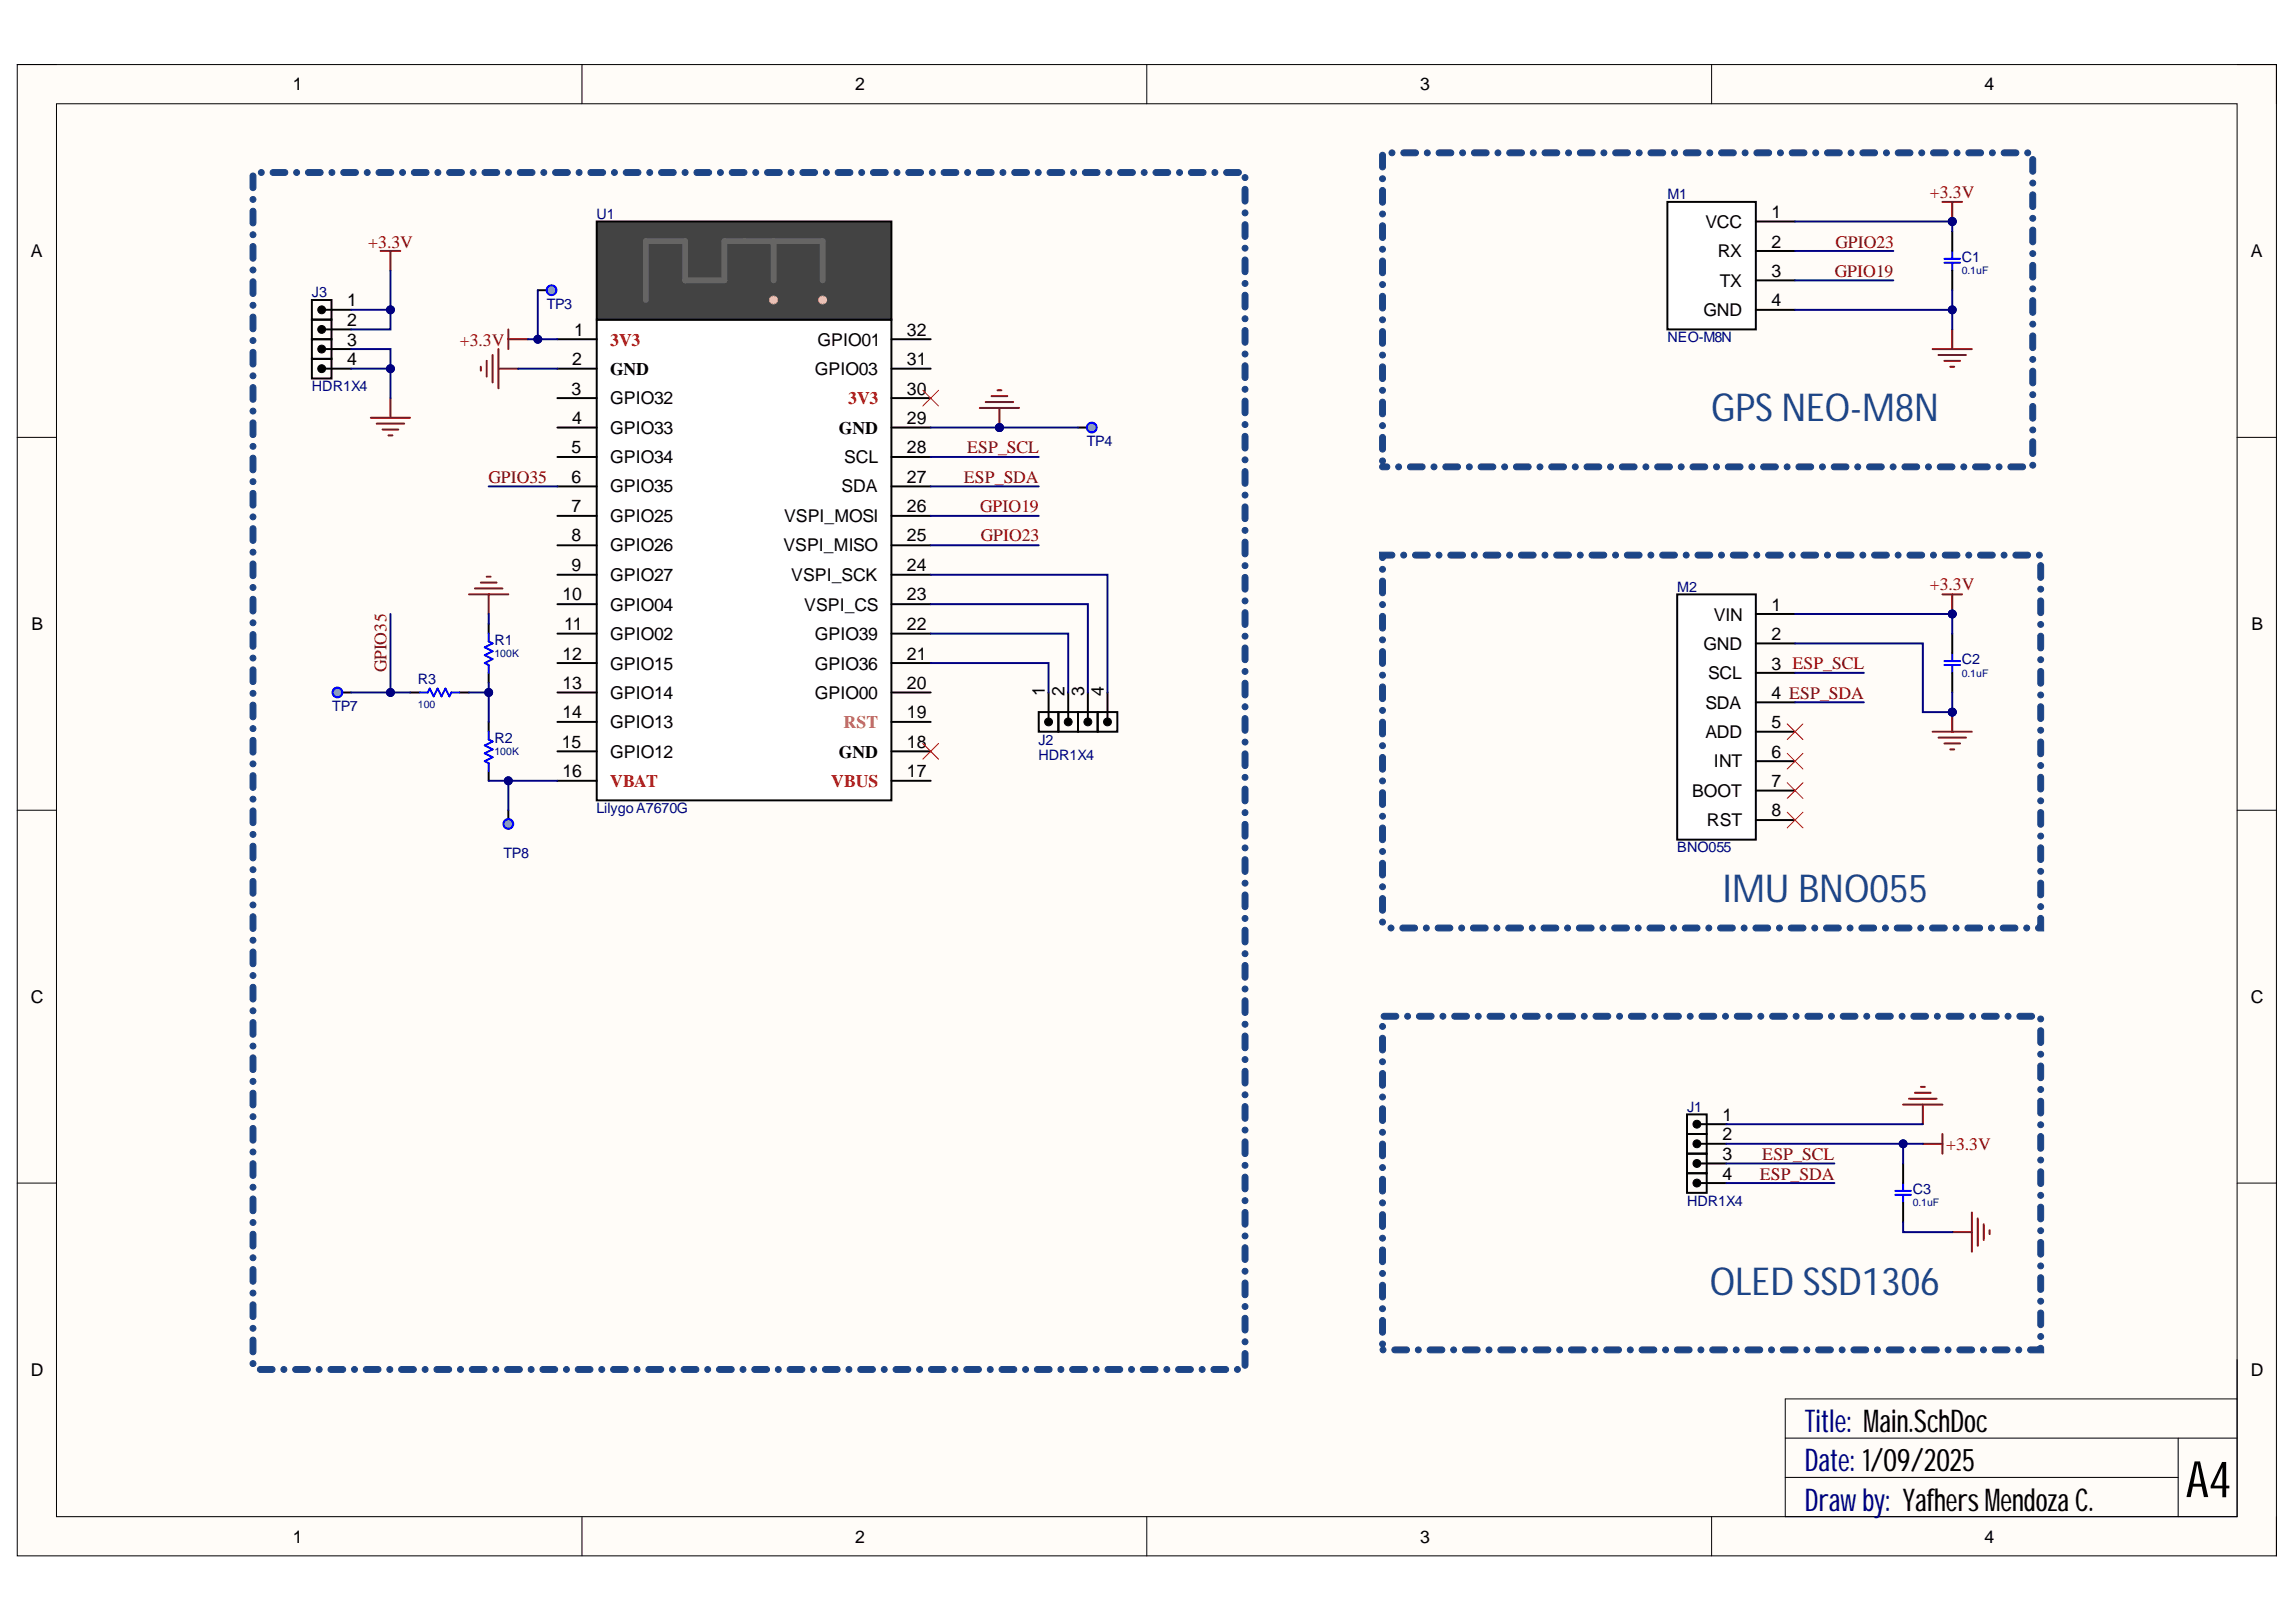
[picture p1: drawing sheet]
<svg xmlns="http://www.w3.org/2000/svg" width="297mm" height="210mm" viewBox="0 0 297 210" stroke-linecap="round" stroke-linejoin="round" font-family="sans-serif">
<defs><g id="words">
<text font-size="6.5" x="282.8" y="193.7">A4</text>
<g font-size="5" fill="#1c4587">
<text x="221.4" y="54.5">GPS NEO-M8N</text>
<text x="222.8" y="116.7">IMU BNO055</text>
<text x="221.2" y="167.5">OLED SSD1306</text>
</g>
<g font-size="4.1" fill="#000080">
<text x="233.5" y="185.3">Title: M</text>
<text x="233.5" y="190.4">Date: 1/09/2025</text>
<text x="233.5" y="195.5">Drawby: Yafhers M</text>
</g>
<g font-size="4.1">
<text x="243.1" y="185.3">ain.SchDoc</text>
<text x="258.8" y="195.5">endoza C.</text>
</g>
<g font-size="2.3">
<text x="37.9" y="11.7">1</text>
<text x="110.7" y="11.7">2</text>
<text x="183.7" y="11.7">3</text>
<text x="256.8" y="11.7">4</text>
<text x="220.6" y="29.5">VCC</text>
<text x="229.2" y="28.2">1</text>
<text x="4" y="33.3">A</text>
<text x="222.2" y="33.3">RX</text>
<text x="229.2" y="35.8">3</text>
<text x="229.2" y="32">2</text>
<text x="291.2" y="33.3">A</text>
<text x="44.9" y="39.6">1</text>
<text x="220.4" y="40.9">GND</text>
<text x="222.5" y="37.1">TX</text>
<text x="229.2" y="39.6">4</text>
<text x="44.9" y="42.2">2</text>
<text x="44.9" y="44.7">3</text>
<text x="44.9" y="47.2">4</text>
<text x="74" y="47.2">2</text>
<text x="74.3" y="43.4">1</text>
<text x="105.7" y="44.7">GPIO01</text>
<text x="117.3" y="43.4">32</text>
<text x="117.3" y="47.2">31</text>
<text x="73.9" y="51.1">3</text>
<text x="78.9" y="48.5">GND</text>
<text x="78.9" y="52.3">GPIO32</text>
<text x="105.4" y="48.5">GPIO03</text>
<text x="117.3" y="51.1">30</text>
<text x="73.9" y="58.7">5</text>
<text x="74" y="54.9">4</text>
<text x="78.9" y="56.1">GPIO33</text>
<text x="78.9" y="59.9">GPIO34</text>
<text x="108.5" y="56.1">GND</text>
<text x="109.2" y="59.9">SCL</text>
<text x="117.3" y="54.9">29</text>
<text x="117.3" y="58.7">28</text>
<text x="73.9" y="62.5">6</text>
<text x="78.9" y="63.7">GPIO35</text>
<text x="108.9" y="63.7">SDA</text>
<text x="117.3" y="62.5">27</text>
<text x="73.9" y="66.3">7</text>
<text x="73.9" y="70.1">8</text>
<text x="78.9" y="67.5">GPIO25</text>
<text x="78.9" y="71.3">GPIO26</text>
<text x="101.3" y="71.3">VSPI_MISO</text>
<text x="101.4" y="67.5">VSPI_MOSI</text>
<text x="117.3" y="66.3">26</text>
<text x="117.3" y="70.1">25</text>
<text x="72.8" y="77.7">10</text>
<text x="73.9" y="73.9">9</text>
<text x="78.9" y="75.1">GPIO27</text>
<text x="102.4" y="75.1">VSPI_SCK</text>
<text x="117.3" y="73.9">24</text>
<text x="117.3" y="77.7">23</text>
<text x="4.1" y="81.6">B</text>
<text x="73" y="81.6">11</text>
<text x="78.9" y="79">GPIO04</text>
<text x="78.9" y="82.8">GPIO02</text>
<text x="104.1" y="79">VSPI_CS</text>
<text x="105.4" y="82.8">GPIO39</text>
<text x="117.3" y="81.6">22</text>
<text x="221.7" y="80.3">VIN</text>
<text x="229.2" y="79">1</text>
<text x="229.2" y="82.8">2</text>
<text x="291.3" y="81.6">B</text>
<text x="72.8" y="85.4">12</text>
<text x="72.8" y="89.2">13</text>
<text x="78.9" y="86.6">GPIO15</text>
<text x="105.4" y="86.6">GPIO36</text>
<text x="117.3" y="89.2">20</text>
<text x="117.3" y="85.4">21</text>
<text x="220.4" y="84.1">GND</text>
<text x="221" y="87.9">SCL</text>
<text x="229.2" y="86.6">3 ESP_SCL</text>
<text x="72.8" y="93">14</text>
<text x="78.9" y="90.4">GPIO14</text>
<text x="78.9" y="94.2">GPIO13</text>
<text x="105.4" y="90.4">GPIO00</text>
<text x="117.3" y="93">19</text>
<text x="135.2" y="90.1" transform="rotate(-90 135.2 90.1)">1</text>
<text x="137.7" y="90.1" transform="rotate(-90 137.7 90.1)">2</text>
<text x="140.3" y="90.1" transform="rotate(-90 140.3 90.1)">3</text>
<text x="142.8" y="90.1" transform="rotate(-90 142.8 90.1)">4</text>
<text x="220.6" y="91.7">SDA</text>
<text x="220.6" y="95.5">ADD</text>
<text x="229.2" y="90.4">4 ESP_SDA</text>
<text x="229.2" y="94.2">5</text>
<text x="72.7" y="96.8">15</text>
<text x="72.8" y="100.6">16</text>
<text x="78.9" y="98.1">GPIO12</text>
<text x="108.5" y="98.1">GND</text>
<text x="117.3" y="96.8">18</text>
<text x="117.3" y="100.6">17</text>
<text x="221.7" y="99.3">INT</text>
<text x="229.2" y="98.1">6</text>
<text x="229.2" y="101.9">7</text>
<text x="218.9" y="103.1">BOOT</text>
<text x="220.8" y="106.9">RST</text>
<text x="229.2" y="105.7">8</text>
<text x="4" y="129.7">C</text>
<text x="291.2" y="129.7">C</text>
<text x="222.8" y="145">1</text>
<text x="222.8" y="147.6">2</text>
<text x="222.8" y="150.1">3</text>
<text x="222.8" y="152.7">4</text>
<text x="4" y="178">D</text>
<text x="291.2" y="178">D</text>
<text x="37.9" y="199.7">1</text>
<text x="110.7" y="199.7">2</text>
<text x="183.7" y="199.7">3</text>
<text x="256.8" y="199.7">4</text>
</g>
<g font-size="2.3" fill="#800000">
<text x="249.6" y="25.6">+3.3V</text>
<text x="47.6" y="32">+3.3V</text>
<text x="237.4" y="35.8">GPIO19</text>
<text x="237.5" y="32">GPIO23</text>
<text x="59.5" y="44.7">+3.3V</text>
<text x="125.1" y="58.7">ESP_SCL</text>
<text x="63.2" y="62.5">GPIO35</text>
<text x="124.7" y="62.5">ESP_SDA</text>
<text x="126.8" y="66.3">GPIO19</text>
<text x="126.9" y="70.1">GPIO23</text>
<text x="249.6" y="76.4">+3.3V</text>
<text x="50" y="87" transform="rotate(-90 50 87)">GPIO35</text>
<text x="251.8" y="148.9">+3.3V</text>
<text x="227.7" y="152.7">ESP_SDA</text>
<text x="228" y="150.1">ESP_SCL</text>
</g>
<g font-size="2.3" fill="#f00">
<text x="78.9" y="44.7">3V3</text>
<text x="109.7" y="52.3">3V3</text>
<text x="78.9" y="101.9">VBAT</text>
<text x="107.5" y="101.9">VBUS</text>
</g>
<text font-size="2.3" fill="#f90" x="109.1" y="94.2">RST</text>
<g font-size="1.9" fill="#000080">
<text x="77.2" y="28.3">U1</text>
<text x="215.7" y="25.8">M1</text>
<text x="253.8" y="33.9">C1</text>
<text x="40.4" y="38.5">J3</text>
<text x="70.7" y="40">TP3</text>
<text x="215.7" y="44.3">NEO-M8N</text>
<text x="40.4" y="50.6">HDR1X4</text>
<text x="140.6" y="57.7">TP4</text>
<text x="217" y="76.6">M2</text>
<text x="64" y="83.4">R1</text>
<text x="54.1" y="88.5">R3</text>
<text x="253.8" y="86">C2</text>
<text x="43" y="92">TP7</text>
<text x="64" y="96.1">R2</text>
<text x="134.3" y="96.4">J2</text>
<text x="134.3" y="98.4">HDR1X4</text>
<text x="77.2" y="105.2">Lilygo A7670G</text>
<text x="65.1" y="111">TP8</text>
<text x="217" y="110.3">BNO055</text>
<text x="218.3" y="143.9">J1</text>
<text x="247.4" y="154.5">C3</text>
<text x="218.3" y="156">HDR1X4</text>
</g>
<g font-size="1.4" fill="#000080">
<text x="253.8" y="35.5">0.1uF</text>
<text x="64" y="85">100K</text>
<text x="253.8" y="87.6">0.1uF</text>
<text x="54.1" y="91.6">100</text>
<text x="64" y="97.7">100K</text>
<text x="247.4" y="156.1">0.1uF</text>
</g>
</g></defs>
<path d="M2.2 8.4h292.3v192.9h-292.3z" fill-rule="evenodd" fill="#fffcf8"/>
<path d="M2.2 8.4h292.3v192.9h-292.3z" fill="none" stroke="#000" stroke-width=".13"/>
<path d="M7.3 13.4h282.1v182.9h-282.1z" fill-rule="evenodd" fill="#fffcf8"/>
<g fill="none" stroke="#000" stroke-width=".13">
<path d="M2.2 8.4h5.1M7.3 13.4h282.1v182.9h-282.1zM75.3 8.4v5M148.4 8.4v5M221.4 8.4v5M289.4 8.4h5.1v5M2.2 56.6h5.1M289.4 56.6h5.1M2.2 104.9h5.1M289.4 104.9h5.1M2.2 153.1h5.1M289.4 153.1h5.1"/>
<path d="M289.4 176v20.3h-58.4v-15.3h58.4M75.3 196.3v5M148.4 196.3v5M221.4 196.3v5M231 186.1h58.4M231 191.2h50.8M281.8 186.1v10.2M294.5 196.3v5"/>
</g>
<path d="M77.2 41.4h38.1v62.2h-38.1z" fill-rule="evenodd" fill="#fff"/>
<g fill="none" stroke="#000" stroke-width=".25">
<path d="M72.1 43.9h5.1M72.1 47.7h5.1M72.1 51.5h5.1M72.1 55.3h5.1M72.1 59.1h5.1M77.2 41.4h38.1v62.2h-38.1zM115.3 43.9h5.1M115.3 47.7h5.1M115.3 51.5h5.1M115.3 55.3h5.1M115.3 59.1h5.1M72.1 66.8h5.1"/>
<path d="M72.1 70.6h5.1M72.1 74.4h5.1M72.1 78.2h5.1M72.1 62.9h5.1M115.3 66.8h5.1M115.3 70.6h5.1M115.3 74.4h5.1M115.3 78.2h5.1M115.3 62.9h5.1M72.1 82h5.1M72.1 85.8h5.1M72.1 89.6h5.1"/>
<path d="M72.1 93.4h5.1M72.1 97.2h5.1M115.3 82h5.1M115.3 85.8h5.1M115.3 89.6h5.1M115.3 93.4h5.1M115.3 97.2h5.1M72.1 101h5.1M115.3 101h5.1"/>
</g>
<path d="M77.2 28.7h38.1v12.7h-38.1z" fill-rule="evenodd" fill="#434343"/>
<path d="M77.2 28.7h38.1v12.7h-38.1z" fill="none" stroke="#000" stroke-width=".25"/>
<path d="M100.1 31.2v5.1M106.4 36.3v-5.1h-12.7v5.1h-5.1v-5.1h-5v7.6" fill="none" stroke="#666" stroke-width=".76"/>
<circle cx="100.1" cy="38.8" r=".51" fill="#ffd966"/>
<circle cx="100.1" cy="38.8" r=".51" fill="none" stroke="#ffd966" stroke-width=".13"/>
<circle cx="106.4" cy="38.8" r=".51" fill="#ffd966"/>
<circle cx="106.4" cy="38.8" r=".51" fill="none" stroke="#ffd966" stroke-width=".13"/>
<path d="M215.7 26.1h11.5v16.5h-11.5z" fill-rule="evenodd" fill="#fff"/>
<path d="M215.7 26.1h11.5v16.5h-11.5zM227.2 28.7h5M227.2 36.3h5M227.2 32.5h5M227.2 40.1h5" fill="none" stroke="#000" stroke-width=".25"/>
<path d="M217 76.9h10.2v31.8h-10.2z" fill-rule="evenodd" fill="#fff"/>
<path d="M217 76.9h10.2v31.8h-10.2zM227.2 79.5h5M227.2 83.3h5M227.2 87.1h5M227.2 90.9h5M227.2 94.7h5M227.2 98.5h5M227.2 102.3h5M227.2 106.1h5" fill="none" stroke="#000" stroke-width=".25"/>
<path d="M250 45.2h5.1M250.8 45.9h3.5M251.6 46.7h2M252.3 47.5h.5M252.6 42.6v2.6M250 94.7h5.1M250.8 95.5h3.5M251.6 96.2h2M252.3 97h.5M252.6 92.2v2.5" fill="none" stroke="#800000" stroke-width=".25"/>
<circle cx="252.6" cy="92.2" r=".51" fill="#000080"/>
<circle cx="252.6" cy="92.2" r=".51" fill="none" stroke="#000080" stroke-width=".13"/>
<path d="M231.2 97.5l2 2M231.2 93.7l2 2M233.2 97.5l-2 2M233.2 93.7l-2 2M231.2 105.1l2 2M231.2 101.3l2 2M233.2 105.1l-2 2M233.2 101.3l-2 2" fill="none" stroke="#f00" stroke-width=".13"/>
<path d="M218.3 144.2h2.5v2.5h-2.5zM218.3 146.7h2.5v2.6h-2.5zM218.3 149.3h2.5v2.5h-2.5zM218.3 151.8h2.5v2.6h-2.5zM220 145.5h3.3M220 148h3.3M220 150.6h3.3M220 153.1h3.3" fill="none" stroke="#000" stroke-width=".25"/>
<g fill="#000">
<circle cx="219.5" cy="150.6" r=".51"/>
<circle cx="219.5" cy="148" r=".51"/>
<circle cx="219.5" cy="145.5" r=".51"/>
<circle cx="219.5" cy="153.1" r=".51"/>
</g>
<g fill="none" stroke="#000" stroke-width=".13">
<circle cx="219.5" cy="150.6" r=".51"/>
<circle cx="219.5" cy="148" r=".51"/>
<circle cx="219.5" cy="145.5" r=".51"/>
<circle cx="219.5" cy="153.1" r=".51"/>
</g>
<path d="M251.3 76.9h2.5M252.6 76.9v2.6" fill="none" stroke="#800000" stroke-width=".25"/>
<circle cx="252.6" cy="79.5" r=".51" fill="#000080"/>
<circle cx="252.6" cy="79.5" r=".51" fill="none" stroke="#000080" stroke-width=".13"/>
<path d="M251.3 26.1h2.5M252.6 26.1v2.6" fill="none" stroke="#800000" stroke-width=".25"/>
<circle cx="252.6" cy="28.7" r=".51" fill="#000080"/>
<circle cx="252.6" cy="28.7" r=".51" fill="none" stroke="#000080" stroke-width=".13"/>
<path d="M62.2 47.5v.5M63 46.7v2M63.7 45.9v3.6M64.5 45.2v5.1M64.5 47.7h2.5M126.8 52.8h5M127.5 52h3.6M128.3 51.3h2M129 50.5h.6M129.3 52.8v2.5" fill="none" stroke="#800000" stroke-width=".25"/>
<circle cx="129.3" cy="55.3" r=".51" fill="#000080"/>
<circle cx="129.3" cy="55.3" r=".51" fill="none" stroke="#000080" stroke-width=".13"/>
<g fill="none" stroke="#800000" stroke-width=".25">
<path d="M65.8 42.6v2.6M65.8 43.9h2.5M60.7 76.9h5.1M61.4 76.2h3.6M62.2 75.4h2M63 74.6h.5M63.2 76.9v2.6M246.2 142.9h5.1M247 142.2h3.5M247.7 141.4h2.1M248.5 140.7h.5M248.8 142.9v2.6"/>
<path d="M248.8 148h2.5M251.3 146.7v2.6M252.6 159.5h2.5M255.1 156.9v5.1M255.9 157.7v3.5M256.6 158.4v2.1M257.4 159.2v.5"/>
</g>
<path d="M119.4 50.5l2 2M121.4 50.5l-2 2M119.4 96.2l2 2M121.4 96.2l-2 2" fill="none" stroke="#f00" stroke-width=".13"/>
<g fill="#1c4587" stroke="#1c4587" stroke-width=".13">
<path d="M178.5 119.3a.38 .38 0 0 1 .7 0 .38 .38 0 0 1-.7 0zM178.7 116a.38 .38 0 0 1 .5 .3v1.5a.38 .38 0 0 1-.3 .4 .38 .38 0 0 1-.4-.4v-1.5zM178.5 114.8a.38 .38 0 0 1 .7 0 .38 .38 0 0 1-.7 0zM178.7 111.4a.38 .38 0 0 1 .5 .3v1.5a.38 .38 0 0 1-.3 .4 .38 .38 0 0 1-.4-.4v-1.5zM178.5 110.2a.38 .38 0 0 1 .7 0 .38 .38 0 0 1-.7 0zM178.5 107a.38 .38 0 0 1 .5-.2 .38 .38 0 0 1 .2 .3v1.6a.38 .38 0 0 1-.3 .4 .38 .38 0 0 1-.4-.4zM178.5 105.6a.38 .38 0 0 1 .7 0 .38 .38 0 0 1-.7 0zM178.5 102.4a.38 .38 0 0 1 .5-.2 .38 .38 0 0 1 .2 .4v1.5a.38 .38 0 0 1-.3 .4 .38 .38 0 0 1-.4-.4zM178.5 101.1a.38 .38 0 0 1 .7 0 .38 .38 0 0 1-.7 0zM178.5 97.8a.38 .38 0 0 1 .5-.1 .38 .38 0 0 1 .2 .3v1.5a.38 .38 0 0 1-.3 .4 .38 .38 0 0 1-.4-.4zM178.5 96.5a.38 .38 0 0 1 .7 0 .38 .38 0 0 1-.7 0zM178.5 93.3a.38 .38 0 0 1 .5-.2 .38 .38 0 0 1 .2 .4v1.5a.38 .38 0 0 1-.3 .4 .38 .38 0 0 1-.4-.4zM178.5 91.9a.38 .38 0 0 1 .7 0 .38 .38 0 0 1-.7 0zM178.5 88.7a.38 .38 0 0 1 .5-.2 .38 .38 0 0 1 .2 .4v1.5a.38 .38 0 0 1-.3 .4 .38 .38 0 0 1-.4-.4zM178.5 87.4a.38 .38 0 0 1 .7 0 .38 .38 0 0 1-.7 0zM178.5 84.1a.38 .38 0 0 1 .5-.1 .38 .38 0 0 1 .2 .3v1.5a.38 .38 0 0 1-.3 .4 .38 .38 0 0 1-.4-.4zM178.5 82.8a.38 .38 0 0 1 .7 0 .38 .38 0 0 1-.7 0zM178.5 79.6a.38 .38 0 0 1 .5-.2 .38 .38 0 0 1 .2 .4v1.5a.38 .38 0 0 1-.3 .4 .38 .38 0 0 1-.4-.4zM178.5 78.2a.38 .38 0 0 1 .7 0 .38 .38 0 0 1-.7 0zM178.5 75a.38 .38 0 0 1 .5-.2 .38 .38 0 0 1 .2 .4v1.5a.38 .38 0 0 1-.3 .4 .38 .38 0 0 1-.4-.4zM178.5 73.7a.38 .38 0 0 1 .7 0 .38 .38 0 0 1-.7 0zM178.5 71.5h1.6a.38 .38 0 0 1 .4 .3 .38 .38 0 0 1-.4 .4h-1.2l.3-.4v.4a.38 .38 0 0 1-.3 .3 .38 .38 0 0 1-.4-.3zM181.2 71.8a.4 .4 0 0 1 .8 0 .4 .4 0 0 1-.8 0zM182.8 71.6l.3-.1h1.5a.38 .38 0 0 1 .4 .3 .38 .38 0 0 1-.4 .4h-1.5a.38 .38 0 0 1-.3-.6zM185.8 71.8a.38 .38 0 0 1 .7 0 .38 .38 0 0 1-.7 0zM187.4 71.6l.3-.1h1.5a.38 .38 0 0 1 .4 .3 .38 .38 0 0 1-.4 .4h-1.5a.38 .38 0 0 1-.3-.6zM190.4 71.8a.38 .38 0 0 1 .7 0 .38 .38 0 0 1-.7 0zM191.9 71.6l.4-.1h1.5a.38 .38 0 0 1 .4 .3 .38 .38 0 0 1-.4 .4h-1.5a.38 .38 0 0 1-.4-.6zM194.9 71.8a.4 .4 0 0 1 .8 0 .4 .4 0 0 1-.8 0zM196.5 71.6l.3-.1h1.6a.38 .38 0 0 1 .3 .3 .38 .38 0 0 1-.3 .4h-1.6a.38 .38 0 0 1-.3-.6zM199.5 71.8a.4 .4 0 0 1 .8 0 .4 .4 0 0 1-.8 0zM201.1 71.6l.3-.1h1.5a.38 .38 0 0 1 .4 .3 .38 .38 0 0 1-.4 .4h-1.5a.38 .38 0 0 1-.3-.6zM204.1 71.8a.38 .38 0 0 1 .7 0 .38 .38 0 0 1-.7 0zM205.6 71.6l.4-.1h1.5a.38 .38 0 0 1 .4 .3 .38 .38 0 0 1-.4 .4h-1.5a.38 .38 0 0 1-.4-.6zM208.6 71.8a.4 .4 0 0 1 .8 0 .4 .4 0 0 1-.8 0zM210.2 71.6l.3-.1h1.6a.38 .38 0 0 1 .3 .3 .38 .38 0 0 1-.3 .4h-1.6a.38 .38 0 0 1-.3-.6zM213.2 71.8a.4 .4 0 0 1 .8 0 .4 .4 0 0 1-.8 0zM214.8 71.6l.3-.1h1.5a.38 .38 0 0 1 .4 .3 .38 .38 0 0 1-.4 .4h-1.5a.38 .38 0 0 1-.3-.6zM217.8 71.8a.38 .38 0 0 1 .7 0 .38 .38 0 0 1-.7 0zM219.3 71.6l.4-.1h1.5a.38 .38 0 0 1 .4 .3 .38 .38 0 0 1-.4 .4h-1.5a.38 .38 0 0 1-.4-.6zM222.3 71.8a.4 .4 0 0 1 .8 0 .4 .4 0 0 1-.8 0zM223.9 71.6l.3-.1h1.6a.38 .38 0 0 1 .3 .3 .38 .38 0 0 1-.3 .4h-1.6a.38 .38 0 0 1-.3-.6zM226.9 71.8a.4 .4 0 0 1 .8 0 .4 .4 0 0 1-.8 0zM228.5 71.6l.3-.1h1.5a.38 .38 0 0 1 .4 .3 .38 .38 0 0 1-.4 .4h-1.5a.38 .38 0 0 1-.3-.6zM231.5 71.8a.38 .38 0 0 1 .7 0 .38 .38 0 0 1-.7 0zM233 71.6l.4-.1h1.5a.38 .38 0 0 1 .4 .3 .38 .38 0 0 1-.4 .4h-1.5a.38 .38 0 0 1-.4-.6zM236 71.8a.4 .4 0 0 1 .8 0 .4 .4 0 0 1-.8 0zM237.6 71.6l.4-.1h1.5a.38 .38 0 0 1 .4 .3 .38 .38 0 0 1-.4 .4h-1.5a.38 .38 0 0 1-.4-.6zM240.6 71.8a.4 .4 0 0 1 .8 0 .4 .4 0 0 1-.8 0zM242.2 71.6l.3-.1h1.5a.38 .38 0 0 1 .4 .3 .38 .38 0 0 1-.4 .4h-1.5a.38 .38 0 0 1-.3-.6zM245.2 71.8a.38 .38 0 0 1 .7 0 .38 .38 0 0 1-.7 0zM246.8 71.6l.3-.1h1.5a.38 .38 0 0 1 .4 .3 .38 .38 0 0 1-.4 .4h-1.5a.38 .38 0 0 1-.3-.6zM249.8 71.8a.38 .38 0 0 1 .7 0 .38 .38 0 0 1-.7 0zM251.3 71.6l.4-.1h1.5a.38 .38 0 0 1 .4 .3 .38 .38 0 0 1-.4 .4h-1.5a.38 .38 0 0 1-.4-.6zM254.3 71.8a.4 .4 0 0 1 .8 0 .4 .4 0 0 1-.8 0zM255.9 71.6l.3-.1h1.5a.38 .38 0 0 1 .4 .3 .38 .38 0 0 1-.4 .4h-1.5a.38 .38 0 0 1-.3-.6zM258.9 71.8a.4 .4 0 0 1 .8 0 .4 .4 0 0 1-.8 0zM260.5 71.6l.3-.1h1.5a.38 .38 0 0 1 .4 .3 .38 .38 0 0 1-.4 .4h-1.5a.38 .38 0 0 1-.3-.6zM263.5 71.8a.38 .38 0 0 1 .7 0 .38 .38 0 0 1-.7 0zM263.7 73a.38 .38 0 0 1 .4-.2 .38 .38 0 0 1 .3 .4v1.5a.38 .38 0 0 1-.4 .4 .38 .38 0 0 1-.4-.4zM263.6 76.2a.4 .4 0 0 1 .8 0 .4 .4 0 0 1-.8 0zM263.7 77.6a.38 .38 0 0 1 .4-.2 .38 .38 0 0 1 .3 .4v1.5a.38 .38 0 0 1-.4 .4 .38 .38 0 0 1-.4-.4zM263.6 80.8a.4 .4 0 0 1 .8 0 .4 .4 0 0 1-.8 0zM263.7 82.1a.38 .38 0 0 1 .4-.1 .38 .38 0 0 1 .3 .3v1.6a.38 .38 0 0 1-.4 .3 .38 .38 0 0 1-.4-.3zM263.6 85.4a.4 .4 0 0 1 .8 0 .4 .4 0 0 1-.8 0zM263.7 86.7a.38 .38 0 0 1 .4-.2 .38 .38 0 0 1 .3 .4v1.5a.38 .38 0 0 1-.4 .4 .38 .38 0 0 1-.4-.4zM263.6 89.9a.4 .4 0 0 1 .8 0 .4 .4 0 0 1-.8 0zM263.7 91.3a.38 .38 0 0 1 .4-.2 .38 .38 0 0 1 .3 .4v1.5a.38 .38 0 0 1-.4 .4 .38 .38 0 0 1-.4-.4zM263.6 94.5a.4 .4 0 0 1 .8 0 .4 .4 0 0 1-.8 0zM263.7 95.8a.38 .38 0 0 1 .4-.1 .38 .38 0 0 1 .3 .3v1.5a.38 .38 0 0 1-.4 .4 .38 .38 0 0 1-.4-.4zM263.6 99.1a.4 .4 0 0 1 .8 0 .4 .4 0 0 1-.8 0zM263.7 100.4a.38 .38 0 0 1 .4-.2 .38 .38 0 0 1 .3 .4v1.5a.38 .38 0 0 1-.4 .4 .38 .38 0 0 1-.4-.4zM263.6 103.6a.4 .4 0 0 1 .8 0 .4 .4 0 0 1-.8 0zM263.7 105a.38 .38 0 0 1 .4-.2 .38 .38 0 0 1 .3 .4v1.5a.38 .38 0 0 1-.4 .4 .38 .38 0 0 1-.4-.4zM263.6 108.2a.4 .4 0 0 1 .8 0 .4 .4 0 0 1-.8 0zM263.7 109.5a.38 .38 0 0 1 .4-.2 .38 .38 0 0 1 .3 .4v1.5a.38 .38 0 0 1-.4 .4 .38 .38 0 0 1-.4-.4zM263.6 112.8a.4 .4 0 0 1 .8 0 .4 .4 0 0 1-.8 0zM263.7 114.1a.38 .38 0 0 1 .4-.2 .38 .38 0 0 1 .3 .4v1.5a.38 .38 0 0 1-.4 .4 .38 .38 0 0 1-.4-.4zM263.6 117.3a.4 .4 0 0 1 .8 0 .4 .4 0 0 1-.8 0zM263.7 118.7a.38 .38 0 0 1 .4-.2 .38 .38 0 0 1 .3 .3v1.7h-.7a.38 .38 0 0 1-.4-.4 .38 .38 0 0 1 .4-.4h.3l-.4 .4zM261.8 120.1a.4 .4 0 0 1 .8 0 .4 .4 0 0 1-.8 0zM258.8 119.9l.4-.2h1.5a.38 .38 0 0 1 .4 .4 .38 .38 0 0 1-.4 .4h-1.5a.38 .38 0 0 1-.4-.6zM257.3 120.1a.38 .38 0 0 1 .7 0 .38 .38 0 0 1-.7 0zM254.3 119.9l.3-.2h1.5a.38 .38 0 0 1 .4 .4 .38 .38 0 0 1-.4 .4h-1.5a.38 .38 0 0 1-.3-.6zM252.7 120.1a.38 .38 0 0 1 .7 0 .38 .38 0 0 1-.7 0zM249.7 119.9l.3-.2h1.5a.38 .38 0 0 1 .4 .4 .38 .38 0 0 1-.4 .4h-1.5a.38 .38 0 0 1-.3-.6zM248.1 120.1a.4 .4 0 0 1 .8 0 .4 .4 0 0 1-.8 0zM245.1 119.9l.4-.2h1.5a.38 .38 0 0 1 .4 .4 .38 .38 0 0 1-.4 .4h-1.5a.38 .38 0 0 1-.4-.6zM243.5 120.1a.4 .4 0 0 1 .8 0 .4 .4 0 0 1-.8 0zM240.5 119.9l.4-.2h1.5a.38 .38 0 0 1 .4 .4 .38 .38 0 0 1-.4 .4h-1.5a.38 .38 0 0 1-.4-.6zM239 120.1a.38 .38 0 0 1 .7 0 .38 .38 0 0 1-.7 0zM236 119.9l.3-.2h1.5a.38 .38 0 0 1 .4 .4 .38 .38 0 0 1-.4 .4h-1.5a.38 .38 0 0 1-.3-.6zM234.4 120.1a.4 .4 0 0 1 .8 0 .4 .4 0 0 1-.8 0zM231.4 119.9l.3-.2h1.6a.38 .38 0 0 1 .3 .4 .38 .38 0 0 1-.3 .4h-1.6a.38 .38 0 0 1-.3-.6zM229.8 120.1a.4 .4 0 0 1 .8 0 .4 .4 0 0 1-.8 0zM226.8 119.9l.4-.2h1.5a.38 .38 0 0 1 .4 .4 .38 .38 0 0 1-.4 .4h-1.5a.38 .38 0 0 1-.4-.6zM225.3 120.1a.38 .38 0 0 1 .7 0 .38 .38 0 0 1-.7 0zM222.3 119.9l.3-.2h1.5a.38 .38 0 0 1 .4 .4 .38 .38 0 0 1-.4 .4h-1.5a.38 .38 0 0 1-.3-.6zM220.7 120.1a.4 .4 0 0 1 .8 0 .4 .4 0 0 1-.8 0zM217.7 119.9l.3-.2h1.6a.38 .38 0 0 1 .3 .4 .38 .38 0 0 1-.3 .4h-1.6a.38 .38 0 0 1-.3-.6zM216.1 120.1a.4 .4 0 0 1 .8 0 .4 .4 0 0 1-.8 0zM213.1 119.9l.4-.2h1.5a.38 .38 0 0 1 .4 .4 .38 .38 0 0 1-.4 .4h-1.5a.38 .38 0 0 1-.4-.6zM211.6 120.1a.38 .38 0 0 1 .7 0 .38 .38 0 0 1-.7 0zM208.6 119.9l.3-.2h1.5a.38 .38 0 0 1 .4 .4 .38 .38 0 0 1-.4 .4h-1.5a.38 .38 0 0 1-.3-.6zM207 120.1a.4 .4 0 0 1 .8 0 .4 .4 0 0 1-.8 0zM204 119.9l.3-.2h1.5a.38 .38 0 0 1 .4 .4 .38 .38 0 0 1-.4 .4h-1.5a.38 .38 0 0 1-.3-.6zM202.4 120.1a.4 .4 0 0 1 .8 0 .4 .4 0 0 1-.8 0zM199.4 119.9l.4-.2h1.5a.38 .38 0 0 1 .4 .4 .38 .38 0 0 1-.4 .4h-1.5a.38 .38 0 0 1-.4-.6zM197.9 120.1a.38 .38 0 0 1 .7 0 .38 .38 0 0 1-.7 0zM194.9 119.9l.3-.2h1.5a.38 .38 0 0 1 .4 .4 .38 .38 0 0 1-.4 .4h-1.5a.38 .38 0 0 1-.3-.6zM193.3 120.1a.38 .38 0 0 1 .7 0 .38 .38 0 0 1-.7 0zM190.3 119.9l.3-.2h1.5a.38 .38 0 0 1 .4 .4 .38 .38 0 0 1-.4 .4h-1.5a.38 .38 0 0 1-.3-.6zM188.7 120.1a.4 .4 0 0 1 .8 0 .4 .4 0 0 1-.8 0zM185.7 119.9l.4-.2h1.5a.38 .38 0 0 1 .4 .4 .38 .38 0 0 1-.4 .4h-1.5a.38 .38 0 0 1-.4-.6zM184.1 120.1a.4 .4 0 0 1 .8 0 .4 .4 0 0 1-.8 0zM181.2 119.9l.3-.2h1.5a.38 .38 0 0 1 .4 .4 .38 .38 0 0 1-.4 .4h-1.5a.38 .38 0 0 1-.3-.6zM179.6 120.1a.38 .38 0 0 1 .7 0 .38 .38 0 0 1-.7 0z"/>
<path d="M178.5 173.9a.38 .38 0 0 1 .7 0 .38 .38 0 0 1-.7 0zM178.5 170.7a.38 .38 0 0 1 .5-.2 .38 .38 0 0 1 .2 .4v1.5a.38 .38 0 0 1-.3 .4 .38 .38 0 0 1-.4-.4zM178.5 169.4a.38 .38 0 0 1 .7 0 .38 .38 0 0 1-.7 0zM178.5 166.1a.38 .38 0 0 1 .5-.1 .38 .38 0 0 1 .2 .3v1.5a.38 .38 0 0 1-.3 .4 .38 .38 0 0 1-.4-.4zM178.5 164.8a.38 .38 0 0 1 .7 0 .38 .38 0 0 1-.7 0zM178.5 161.6a.38 .38 0 0 1 .5-.2 .38 .38 0 0 1 .2 .4v1.5a.38 .38 0 0 1-.3 .4 .38 .38 0 0 1-.4-.4zM178.5 160.2a.38 .38 0 0 1 .7 0 .38 .38 0 0 1-.7 0zM178.5 157a.38 .38 0 0 1 .5-.2 .38 .38 0 0 1 .2 .4v1.5a.38 .38 0 0 1-.3 .4 .38 .38 0 0 1-.4-.4zM178.5 155.7a.38 .38 0 0 1 .7 0 .38 .38 0 0 1-.7 0zM178.7 152.3a.38 .38 0 0 1 .5 .3v1.5a.38 .38 0 0 1-.3 .4 .38 .38 0 0 1-.4-.4v-1.5zM178.5 151.1a.38 .38 0 0 1 .7 0 .38 .38 0 0 1-.7 0zM178.7 147.7a.38 .38 0 0 1 .5 .3v1.6a.38 .38 0 0 1-.3 .4 .38 .38 0 0 1-.4-.4v-1.6zM178.5 146.5a.38 .38 0 0 1 .7 0 .38 .38 0 0 1-.7 0zM178.5 143.3a.38 .38 0 0 1 .5-.2 .38 .38 0 0 1 .2 .4v1.5a.38 .38 0 0 1-.3 .4 .38 .38 0 0 1-.4-.4zM178.5 142a.38 .38 0 0 1 .7 0 .38 .38 0 0 1-.7 0zM178.5 138.7a.38 .38 0 0 1 .5-.1 .38 .38 0 0 1 .2 .3v1.5a.38 .38 0 0 1-.3 .4 .38 .38 0 0 1-.4-.4zM178.5 137.4a.38 .38 0 0 1 .7 0 .38 .38 0 0 1-.7 0zM178.5 134.2a.38 .38 0 0 1 .5-.2 .38 .38 0 0 1 .2 .4v1.5a.38 .38 0 0 1-.3 .4 .38 .38 0 0 1-.4-.4zM178.5 132.8a.38 .38 0 0 1 .7 0 .38 .38 0 0 1-.7 0zM178.7 131.3l.4-.2h1.5a.38 .38 0 0 1 .4 .4 .38 .38 0 0 1-.4 .4h-1.5a.38 .38 0 0 1-.4-.6zM181.7 131.5a.4 .4 0 0 1 .8 0 .4 .4 0 0 1-.8 0zM183.3 131.3l.3-.2h1.6a.38 .38 0 0 1 .3 .4 .38 .38 0 0 1-.3 .4h-1.6a.38 .38 0 0 1-.3-.6zM186.3 131.5a.4 .4 0 0 1 .8 0 .4 .4 0 0 1-.8 0zM187.9 131.3l.3-.2h1.5a.38 .38 0 0 1 .4 .4 .38 .38 0 0 1-.4 .4h-1.5a.38 .38 0 0 1-.3-.6zM190.9 131.5a.38 .38 0 0 1 .7 0 .38 .38 0 0 1-.7 0zM192.4 131.3l.4-.2h1.5a.38 .38 0 0 1 .4 .4 .38 .38 0 0 1-.4 .4h-1.5a.38 .38 0 0 1-.4-.6zM195.4 131.5a.4 .4 0 0 1 .8 0 .4 .4 0 0 1-.8 0zM197 131.3l.3-.2h1.6a.38 .38 0 0 1 .3 .4 .38 .38 0 0 1-.3 .4h-1.6a.38 .38 0 0 1-.3-.6zM200 131.5a.4 .4 0 0 1 .8 0 .4 .4 0 0 1-.8 0zM201.6 131.3l.3-.2h1.5a.38 .38 0 0 1 .4 .4 .38 .38 0 0 1-.4 .4h-1.5a.38 .38 0 0 1-.3-.6zM204.6 131.5a.38 .38 0 0 1 .7 0 .38 .38 0 0 1-.7 0zM206.2 131.3l.3-.2h1.5a.38 .38 0 0 1 .4 .4 .38 .38 0 0 1-.4 .4h-1.5a.38 .38 0 0 1-.3-.6zM209.1 131.5a.4 .4 0 0 1 .8 0 .4 .4 0 0 1-.8 0zM210.7 131.3l.4-.2h1.5a.38 .38 0 0 1 .4 .4 .38 .38 0 0 1-.4 .4h-1.5a.38 .38 0 0 1-.4-.6zM213.7 131.5a.4 .4 0 0 1 .8 0 .4 .4 0 0 1-.8 0zM215.3 131.3l.3-.2h1.5a.38 .38 0 0 1 .4 .4 .38 .38 0 0 1-.4 .4h-1.5a.38 .38 0 0 1-.3-.6zM218.3 131.5a.38 .38 0 0 1 .7 0 .38 .38 0 0 1-.7 0zM219.9 131.3l.3-.2h1.5a.38 .38 0 0 1 .4 .4 .38 .38 0 0 1-.4 .4h-1.5a.38 .38 0 0 1-.3-.6zM222.9 131.5a.38 .38 0 0 1 .7 0 .38 .38 0 0 1-.7 0zM224.4 131.3l.4-.2h1.5a.38 .38 0 0 1 .4 .4 .38 .38 0 0 1-.4 .4h-1.5a.38 .38 0 0 1-.4-.6zM227.4 131.5a.4 .4 0 0 1 .8 0 .4 .4 0 0 1-.8 0zM229 131.3l.3-.2h1.5a.38 .38 0 0 1 .4 .4 .38 .38 0 0 1-.4 .4h-1.5a.38 .38 0 0 1-.3-.6zM232 131.5a.4 .4 0 0 1 .8 0 .4 .4 0 0 1-.8 0zM233.6 131.3l.3-.2h1.5a.38 .38 0 0 1 .4 .4 .38 .38 0 0 1-.4 .4h-1.5a.38 .38 0 0 1-.3-.6zM236.6 131.5a.38 .38 0 0 1 .7 0 .38 .38 0 0 1-.7 0zM238.1 131.3l.4-.2h1.5a.38 .38 0 0 1 .4 .4 .38 .38 0 0 1-.4 .4h-1.5a.38 .38 0 0 1-.4-.6zM241.1 131.5a.4 .4 0 0 1 .8 0 .4 .4 0 0 1-.8 0zM242.7 131.3l.3-.2h1.6a.38 .38 0 0 1 .3 .4 .38 .38 0 0 1-.3 .4h-1.6a.38 .38 0 0 1-.3-.6zM245.7 131.5a.4 .4 0 0 1 .8 0 .4 .4 0 0 1-.8 0zM247.3 131.3l.3-.2h1.5a.38 .38 0 0 1 .4 .4 .38 .38 0 0 1-.4 .4h-1.5a.38 .38 0 0 1-.3-.6zM250.3 131.5a.38 .38 0 0 1 .7 0 .38 .38 0 0 1-.7 0zM251.8 131.3l.4-.2h1.5a.38 .38 0 0 1 .4 .4 .38 .38 0 0 1-.4 .4h-1.5a.38 .38 0 0 1-.4-.6zM254.8 131.5a.4 .4 0 0 1 .8 0 .4 .4 0 0 1-.8 0zM256.4 131.3l.3-.2h1.6a.38 .38 0 0 1 .3 .4 .38 .38 0 0 1-.3 .4h-1.6a.38 .38 0 0 1-.3-.6zM259.4 131.5a.4 .4 0 0 1 .8 0 .4 .4 0 0 1-.8 0zM261 131.3l.3-.2h1.5a.38 .38 0 0 1 .4 .4 .38 .38 0 0 1-.4 .4h-1.5a.38 .38 0 0 1-.3-.6zM263.6 131.9a.4 .4 0 0 1 .8 0 .4 .4 0 0 1-.8 0zM263.7 133.2a.38 .38 0 0 1 .4-.2 .38 .38 0 0 1 .3 .4v1.5a.38 .38 0 0 1-.4 .4 .38 .38 0 0 1-.4-.4zM263.6 136.4a.4 .4 0 0 1 .8 0 .4 .4 0 0 1-.8 0zM263.7 137.8a.38 .38 0 0 1 .4-.2 .38 .38 0 0 1 .3 .3v1.6a.38 .38 0 0 1-.4 .4 .38 .38 0 0 1-.4-.4zM263.6 141a.4 .4 0 0 1 .8 0 .4 .4 0 0 1-.8 0zM263.7 142.3a.38 .38 0 0 1 .4-.2 .38 .38 0 0 1 .3 .4v1.5a.38 .38 0 0 1-.4 .4 .38 .38 0 0 1-.4-.4zM263.6 145.6a.4 .4 0 0 1 .8 0 .4 .4 0 0 1-.8 0zM263.8 146.8a.38 .38 0 0 1 .6 .3v1.5a.38 .38 0 0 1-.4 .4 .38 .38 0 0 1-.4-.4v-1.5zM263.6 150.1a.4 .4 0 0 1 .8 0 .4 .4 0 0 1-.8 0zM263.8 151.3a.38 .38 0 0 1 .6 .3v1.6a.38 .38 0 0 1-.4 .3 .38 .38 0 0 1-.4-.3v-1.6zM263.6 154.7a.4 .4 0 0 1 .8 0 .4 .4 0 0 1-.8 0zM263.7 156a.38 .38 0 0 1 .4-.2 .38 .38 0 0 1 .3 .4v1.5a.38 .38 0 0 1-.4 .4 .38 .38 0 0 1-.4-.4zM263.6 159.3a.4 .4 0 0 1 .8 0 .4 .4 0 0 1-.8 0zM263.7 160.6a.38 .38 0 0 1 .4-.2 .38 .38 0 0 1 .3 .4v1.5a.38 .38 0 0 1-.4 .4 .38 .38 0 0 1-.4-.4zM263.6 163.8a.4 .4 0 0 1 .8 0 .4 .4 0 0 1-.8 0zM263.7 165.2a.38 .38 0 0 1 .4-.2 .38 .38 0 0 1 .3 .3v1.6a.38 .38 0 0 1-.4 .3 .38 .38 0 0 1-.4-.3zM263.6 168.4a.4 .4 0 0 1 .8 0 .4 .4 0 0 1-.8 0zM263.7 169.7a.38 .38 0 0 1 .4-.2 .38 .38 0 0 1 .3 .4v1.5a.38 .38 0 0 1-.4 .4 .38 .38 0 0 1-.4-.4zM263.6 173a.4 .4 0 0 1 .8 0 .4 .4 0 0 1-.8 0zM262.4 174.5l.3-.2h1.3l-.4 .4a.4 .4 0 0 1 .3-.6 .4 .4 0 0 1 .5 .4v.6h-1.7a.38 .38 0 0 1-.3-.6zM260.8 174.7a.4 .4 0 0 1 .8 0 .4 .4 0 0 1-.8 0zM257.8 174.5l.3-.2h1.6a.38 .38 0 0 1 .3 .4 .38 .38 0 0 1-.3 .4h-1.6a.38 .38 0 0 1-.3-.6zM256.2 174.7a.4 .4 0 0 1 .8 0 .4 .4 0 0 1-.8 0zM253.2 174.5l.4-.2h1.5a.38 .38 0 0 1 .4 .4 .38 .38 0 0 1-.4 .4h-1.5a.38 .38 0 0 1-.4-.6zM251.6 174.7a.4 .4 0 0 1 .8 0 .4 .4 0 0 1-.8 0zM248.7 174.5l.3-.2h1.5a.38 .38 0 0 1 .4 .4 .38 .38 0 0 1-.4 .4h-1.5a.38 .38 0 0 1-.3-.6zM247.1 174.7a.38 .38 0 0 1 .7 0 .38 .38 0 0 1-.7 0zM244.1 174.5l.3-.2h1.5a.38 .38 0 0 1 .4 .4 .38 .38 0 0 1-.4 .4h-1.5a.38 .38 0 0 1-.3-.6zM242.5 174.7a.4 .4 0 0 1 .8 0 .4 .4 0 0 1-.8 0zM239.5 174.5l.3-.2h1.6a.38 .38 0 0 1 .3 .4 .38 .38 0 0 1-.3 .4h-1.6a.38 .38 0 0 1-.3-.6zM237.9 174.7a.4 .4 0 0 1 .8 0 .4 .4 0 0 1-.8 0zM234.9 174.5l.4-.2h1.5a.38 .38 0 0 1 .4 .4 .38 .38 0 0 1-.4 .4h-1.5a.38 .38 0 0 1-.4-.6zM233.4 174.7a.38 .38 0 0 1 .7 0 .38 .38 0 0 1-.7 0zM230.4 174.5l.3-.2h1.5a.38 .38 0 0 1 .4 .4 .38 .38 0 0 1-.4 .4h-1.5a.38 .38 0 0 1-.3-.6zM228.8 174.7a.4 .4 0 0 1 .8 0 .4 .4 0 0 1-.8 0zM225.8 174.5l.3-.2h1.6a.38 .38 0 0 1 .3 .4 .38 .38 0 0 1-.3 .4h-1.6a.38 .38 0 0 1-.3-.6zM224.2 174.7a.4 .4 0 0 1 .8 0 .4 .4 0 0 1-.8 0zM221.2 174.5l.4-.2h1.5a.38 .38 0 0 1 .4 .4 .38 .38 0 0 1-.4 .4h-1.5a.38 .38 0 0 1-.4-.6zM219.7 174.7a.38 .38 0 0 1 .7 0 .38 .38 0 0 1-.7 0zM216.7 174.5l.3-.2h1.5a.38 .38 0 0 1 .4 .4 .38 .38 0 0 1-.4 .4h-1.5a.38 .38 0 0 1-.3-.6zM215.1 174.7a.4 .4 0 0 1 .8 0 .4 .4 0 0 1-.8 0zM212.1 174.5l.3-.2h1.6a.38 .38 0 0 1 .3 .4 .38 .38 0 0 1-.3 .4h-1.6a.38 .38 0 0 1-.3-.6zM210.5 174.7a.4 .4 0 0 1 .8 0 .4 .4 0 0 1-.8 0zM207.5 174.5l.4-.2h1.5a.38 .38 0 0 1 .4 .4 .38 .38 0 0 1-.4 .4h-1.5a.38 .38 0 0 1-.4-.6zM206 174.7a.38 .38 0 0 1 .7 0 .38 .38 0 0 1-.7 0zM203 174.5l.3-.2h1.5a.38 .38 0 0 1 .4 .4 .38 .38 0 0 1-.4 .4h-1.5a.38 .38 0 0 1-.3-.6zM201.4 174.7a.4 .4 0 0 1 .8 0 .4 .4 0 0 1-.8 0zM198.4 174.5l.3-.2h1.6a.38 .38 0 0 1 .3 .4 .38 .38 0 0 1-.3 .4h-1.6a.38 .38 0 0 1-.3-.6zM196.8 174.7a.4 .4 0 0 1 .8 0 .4 .4 0 0 1-.8 0zM193.8 174.5l.4-.2h1.5a.38 .38 0 0 1 .4 .4 .38 .38 0 0 1-.4 .4h-1.5a.38 .38 0 0 1-.4-.6zM192.2 174.7a.4 .4 0 0 1 .8 0 .4 .4 0 0 1-.8 0zM189.3 174.5l.3-.2h1.5a.38 .38 0 0 1 .4 .4 .38 .38 0 0 1-.4 .4h-1.5a.38 .38 0 0 1-.3-.6zM187.7 174.7a.38 .38 0 0 1 .7 0 .38 .38 0 0 1-.7 0zM184.7 174.5l.3-.2h1.5a.38 .38 0 0 1 .4 .4 .38 .38 0 0 1-.4 .4h-1.5a.38 .38 0 0 1-.3-.6zM183.1 174.7a.4 .4 0 0 1 .8 0 .4 .4 0 0 1-.8 0zM180.1 174.5l.3-.2h1.6a.38 .38 0 0 1 .4 .4 .38 .38 0 0 1-.4 .4h-1.6a.38 .38 0 0 1-.3-.6zM178.5 174.7a.4 .4 0 0 1 .8 0 .4 .4 0 0 1-.8 0z"/>
<path d="M178.5 59.6a.38 .38 0 0 1 .7 0 .38 .38 0 0 1-.7 0zM178.7 56.3a.38 .38 0 0 1 .5 .3v1.5a.38 .38 0 0 1-.3 .4 .38 .38 0 0 1-.4-.4v-1.5zM178.5 55.1a.38 .38 0 0 1 .7 0 .38 .38 0 0 1-.7 0zM178.7 51.7a.38 .38 0 0 1 .5 .3v1.6a.38 .38 0 0 1-.3 .3 .38 .38 0 0 1-.4-.3v-1.6zM178.5 50.5a.38 .38 0 0 1 .7 0 .38 .38 0 0 1-.7 0zM178.5 47.3a.38 .38 0 0 1 .5-.2 .38 .38 0 0 1 .2 .4v1.5a.38 .38 0 0 1-.3 .4 .38 .38 0 0 1-.4-.4zM178.5 46a.38 .38 0 0 1 .7 0 .38 .38 0 0 1-.7 0zM178.5 42.7a.38 .38 0 0 1 .5-.2 .38 .38 0 0 1 .2 .4v1.5a.38 .38 0 0 1-.3 .4 .38 .38 0 0 1-.4-.4zM178.5 41.4a.38 .38 0 0 1 .7 0 .38 .38 0 0 1-.7 0zM178.5 38.2a.38 .38 0 0 1 .5-.2 .38 .38 0 0 1 .2 .3v1.6a.38 .38 0 0 1-.3 .3 .38 .38 0 0 1-.4-.3zM178.5 36.8a.38 .38 0 0 1 .7 0 .38 .38 0 0 1-.7 0zM178.5 33.6a.38 .38 0 0 1 .5-.2 .38 .38 0 0 1 .2 .4v1.5a.38 .38 0 0 1-.3 .4 .38 .38 0 0 1-.4-.4zM178.5 32.3a.38 .38 0 0 1 .7 0 .38 .38 0 0 1-.7 0zM178.5 29a.38 .38 0 0 1 .5-.2 .38 .38 0 0 1 .2 .4v1.5a.38 .38 0 0 1-.3 .4 .38 .38 0 0 1-.4-.4zM178.5 27.7a.38 .38 0 0 1 .7 0 .38 .38 0 0 1-.7 0zM178.5 24.5a.38 .38 0 0 1 .5-.2 .38 .38 0 0 1 .2 .3v1.6a.38 .38 0 0 1-.3 .4 .38 .38 0 0 1-.4-.4zM178.5 23.1a.38 .38 0 0 1 .7 0 .38 .38 0 0 1-.7 0zM178.5 19.9a.38 .38 0 0 1 .5-.2 .38 .38 0 0 1 .2 .4v1.5a.38 .38 0 0 1-.3 .4 .38 .38 0 0 1-.4-.4zM179.7 19.8a.4 .4 0 0 1 .8 0 .4 .4 0 0 1-.8 0zM181.3 19.6l.3-.2h1.5a.38 .38 0 0 1 .4 .4 .38 .38 0 0 1-.4 .4h-1.5a.38 .38 0 0 1-.3-.6zM184.3 19.8a.38 .38 0 0 1 .7 0 .38 .38 0 0 1-.7 0zM185.8 19.6l.4-.2h1.5a.38 .38 0 0 1 .4 .4 .38 .38 0 0 1-.4 .4h-1.5a.38 .38 0 0 1-.4-.6zM188.8 19.8a.4 .4 0 0 1 .8 0 .4 .4 0 0 1-.8 0zM190.4 19.6l.3-.2h1.6a.38 .38 0 0 1 .4 .4 .38 .38 0 0 1-.4 .4h-1.6a.38 .38 0 0 1-.3-.6zM193.4 19.8a.4 .4 0 0 1 .8 0 .4 .4 0 0 1-.8 0zM195 19.6l.3-.2h1.5a.38 .38 0 0 1 .4 .4 .38 .38 0 0 1-.4 .4h-1.5a.38 .38 0 0 1-.3-.6zM198 19.8a.38 .38 0 0 1 .7 0 .38 .38 0 0 1-.7 0zM199.6 19.6l.3-.2h1.5a.38 .38 0 0 1 .4 .4 .38 .38 0 0 1-.4 .4h-1.5a.38 .38 0 0 1-.3-.6zM202.5 19.8a.4 .4 0 0 1 .8 0 .4 .4 0 0 1-.8 0zM204.1 19.6l.4-.2h1.5a.38 .38 0 0 1 .4 .4 .38 .38 0 0 1-.4 .4h-1.5a.38 .38 0 0 1-.4-.6zM207.1 19.8a.4 .4 0 0 1 .8 0 .4 .4 0 0 1-.8 0zM208.7 19.6l.3-.2h1.5a.38 .38 0 0 1 .4 .4 .38 .38 0 0 1-.4 .4h-1.5a.38 .38 0 0 1-.3-.6zM211.7 19.8a.38 .38 0 0 1 .7 0 .38 .38 0 0 1-.7 0zM213.3 19.6l.3-.2h1.5a.38 .38 0 0 1 .4 .4 .38 .38 0 0 1-.4 .4h-1.5a.38 .38 0 0 1-.3-.6zM216.3 19.8a.38 .38 0 0 1 .7 0 .38 .38 0 0 1-.7 0zM217.8 19.6l.4-.2h1.5a.38 .38 0 0 1 .4 .4 .38 .38 0 0 1-.4 .4h-1.5a.38 .38 0 0 1-.4-.6zM220.8 19.8a.4 .4 0 0 1 .8 0 .4 .4 0 0 1-.8 0zM222.4 19.6l.3-.2h1.5a.38 .38 0 0 1 .4 .4 .38 .38 0 0 1-.4 .4h-1.5a.38 .38 0 0 1-.3-.6zM225.4 19.8a.4 .4 0 0 1 .8 0 .4 .4 0 0 1-.8 0zM227 19.6l.3-.2h1.5a.38 .38 0 0 1 .4 .4 .38 .38 0 0 1-.4 .4h-1.5a.38 .38 0 0 1-.3-.6zM230 19.8a.38 .38 0 0 1 .7 0 .38 .38 0 0 1-.7 0zM231.5 19.6l.4-.2h1.5a.38 .38 0 0 1 .4 .4 .38 .38 0 0 1-.4 .4h-1.5a.38 .38 0 0 1-.4-.6zM234.5 19.8a.4 .4 0 0 1 .8 0 .4 .4 0 0 1-.8 0zM236.1 19.6l.3-.2h1.6a.38 .38 0 0 1 .3 .4 .38 .38 0 0 1-.3 .4h-1.6a.38 .38 0 0 1-.3-.6zM239.1 19.8a.4 .4 0 0 1 .8 0 .4 .4 0 0 1-.8 0zM240.7 19.6l.3-.2h1.5a.38 .38 0 0 1 .4 .4 .38 .38 0 0 1-.4 .4h-1.5a.38 .38 0 0 1-.3-.6zM243.7 19.8a.38 .38 0 0 1 .7 0 .38 .38 0 0 1-.7 0zM245.2 19.6l.4-.2h1.5a.38 .38 0 0 1 .4 .4 .38 .38 0 0 1-.4 .4h-1.5a.38 .38 0 0 1-.4-.6zM248.2 19.8a.4 .4 0 0 1 .8 0 .4 .4 0 0 1-.8 0zM249.8 19.6l.3-.2h1.6a.38 .38 0 0 1 .3 .4 .38 .38 0 0 1-.3 .4h-1.6a.38 .38 0 0 1-.3-.6zM252.8 19.8a.4 .4 0 0 1 .8 0 .4 .4 0 0 1-.8 0zM254.4 19.6l.3-.2h1.5a.38 .38 0 0 1 .4 .4 .38 .38 0 0 1-.4 .4h-1.5a.38 .38 0 0 1-.3-.6zM257.4 19.8a.38 .38 0 0 1 .7 0 .38 .38 0 0 1-.7 0zM259 19.6l.3-.2h1.5a.38 .38 0 0 1 .4 .4 .38 .38 0 0 1-.4 .4h-1.5a.38 .38 0 0 1-.3-.6zM261.9 19.8a.4 .4 0 0 1 .8 0 .4 .4 0 0 1-.8 0zM262.7 20.5a.38 .38 0 0 1 .4-.2 .38 .38 0 0 1 .3 .3v1.6a.38 .38 0 0 1-.4 .3 .38 .38 0 0 1-.4-.3zM262.6 23.7a.4 .4 0 0 1 .8 0 .4 .4 0 0 1-.8 0zM262.7 25a.38 .38 0 0 1 .4-.2 .38 .38 0 0 1 .3 .4v1.5a.38 .38 0 0 1-.4 .4 .38 .38 0 0 1-.4-.4zM262.6 28.3a.4 .4 0 0 1 .8 0 .4 .4 0 0 1-.8 0zM262.7 29.6a.38 .38 0 0 1 .4-.2 .38 .38 0 0 1 .3 .4v1.5a.38 .38 0 0 1-.4 .4 .38 .38 0 0 1-.4-.4zM262.6 32.8a.4 .4 0 0 1 .8 0 .4 .4 0 0 1-.8 0zM262.7 34.1a.38 .38 0 0 1 .4-.1 .38 .38 0 0 1 .3 .3v1.6a.38 .38 0 0 1-.4 .3 .38 .38 0 0 1-.4-.3zM262.6 37.4a.4 .4 0 0 1 .8 0 .4 .4 0 0 1-.8 0zM262.7 38.7a.38 .38 0 0 1 .4-.2 .38 .38 0 0 1 .3 .4v1.5a.38 .38 0 0 1-.4 .4 .38 .38 0 0 1-.4-.4zM262.6 41.9a.4 .4 0 0 1 .8 0 .4 .4 0 0 1-.8 0zM262.7 43.3a.38 .38 0 0 1 .4-.2 .38 .38 0 0 1 .3 .4v1.5a.38 .38 0 0 1-.4 .4 .38 .38 0 0 1-.4-.4zM262.6 46.5a.4 .4 0 0 1 .8 0 .4 .4 0 0 1-.8 0zM262.7 47.8a.38 .38 0 0 1 .4-.1 .38 .38 0 0 1 .3 .3v1.6a.38 .38 0 0 1-.4 .3 .38 .38 0 0 1-.4-.3zM262.6 51.1a.4 .4 0 0 1 .8 0 .4 .4 0 0 1-.8 0zM262.7 52.4a.38 .38 0 0 1 .4-.2 .38 .38 0 0 1 .3 .4v1.5a.38 .38 0 0 1-.4 .4 .38 .38 0 0 1-.4-.4zM262.6 55.6a.4 .4 0 0 1 .8 0 .4 .4 0 0 1-.8 0zM262.7 57a.38 .38 0 0 1 .4-.2 .38 .38 0 0 1 .3 .4v1.5a.38 .38 0 0 1-.4 .4 .38 .38 0 0 1-.4-.4zM262.6 60.2a.4 .4 0 0 1 .8 0 .4 .4 0 0 1-.8 0zM259.8 60.2l.3-.2h1.6a.38 .38 0 0 1 .4 .4 .38 .38 0 0 1-.4 .4h-1.6a.38 .38 0 0 1-.3-.6zM258.2 60.4a.4 .4 0 0 1 .8 0 .4 .4 0 0 1-.8 0zM255.3 60.2l.3-.2h1.5a.38 .38 0 0 1 .4 .4 .38 .38 0 0 1-.4 .4h-1.5a.38 .38 0 0 1-.3-.6zM253.7 60.4a.38 .38 0 0 1 .7 0 .38 .38 0 0 1-.7 0zM250.7 60.2l.3-.2h1.5a.38 .38 0 0 1 .4 .4 .38 .38 0 0 1-.4 .4h-1.5a.38 .38 0 0 1-.3-.6zM249.1 60.4a.4 .4 0 0 1 .8 0 .4 .4 0 0 1-.8 0zM246.1 60.2l.3-.2h1.6a.38 .38 0 0 1 .3 .4 .38 .38 0 0 1-.3 .4h-1.6a.38 .38 0 0 1-.3-.6zM244.5 60.4a.4 .4 0 0 1 .8 0 .4 .4 0 0 1-.8 0zM241.5 60.2l.4-.2h1.5a.38 .38 0 0 1 .4 .4 .38 .38 0 0 1-.4 .4h-1.5a.38 .38 0 0 1-.4-.6zM240 60.4a.38 .38 0 0 1 .7 0 .38 .38 0 0 1-.7 0zM237 60.2l.3-.2h1.5a.38 .38 0 0 1 .4 .4 .38 .38 0 0 1-.4 .4h-1.5a.38 .38 0 0 1-.3-.6zM235.4 60.4a.4 .4 0 0 1 .8 0 .4 .4 0 0 1-.8 0zM232.4 60.2l.3-.2h1.6a.38 .38 0 0 1 .3 .4 .38 .38 0 0 1-.3 .4h-1.6a.38 .38 0 0 1-.3-.6zM230.8 60.4a.4 .4 0 0 1 .8 0 .4 .4 0 0 1-.8 0zM227.8 60.2l.4-.2h1.5a.38 .38 0 0 1 .4 .4 .38 .38 0 0 1-.4 .4h-1.5a.38 .38 0 0 1-.4-.6zM226.3 60.4a.38 .38 0 0 1 .7 0 .38 .38 0 0 1-.7 0zM223.3 60.2l.3-.2h1.5a.38 .38 0 0 1 .4 .4 .38 .38 0 0 1-.4 .4h-1.5a.38 .38 0 0 1-.3-.6zM221.7 60.4a.4 .4 0 0 1 .8 0 .4 .4 0 0 1-.8 0zM218.7 60.2l.3-.2h1.5a.38 .38 0 0 1 .4 .4 .38 .38 0 0 1-.4 .4h-1.5a.38 .38 0 0 1-.3-.6zM217.1 60.4a.4 .4 0 0 1 .8 0 .4 .4 0 0 1-.8 0zM214.1 60.2l.4-.2h1.5a.38 .38 0 0 1 .4 .4 .38 .38 0 0 1-.4 .4h-1.5a.38 .38 0 0 1-.4-.6zM212.6 60.4a.38 .38 0 0 1 .7 0 .38 .38 0 0 1-.7 0zM209.6 60.2l.3-.2h1.5a.38 .38 0 0 1 .4 .4 .38 .38 0 0 1-.4 .4h-1.5a.38 .38 0 0 1-.3-.6zM208 60.4a.38 .38 0 0 1 .7 0 .38 .38 0 0 1-.7 0zM205 60.2l.3-.2h1.5a.38 .38 0 0 1 .4 .4 .38 .38 0 0 1-.4 .4h-1.5a.38 .38 0 0 1-.3-.6zM203.4 60.4a.4 .4 0 0 1 .8 0 .4 .4 0 0 1-.8 0zM200.4 60.2l.4-.2h1.5a.38 .38 0 0 1 .4 .4 .38 .38 0 0 1-.4 .4h-1.5a.38 .38 0 0 1-.4-.6zM198.8 60.4a.4 .4 0 0 1 .8 0 .4 .4 0 0 1-.8 0zM195.9 60.2l.3-.2h1.5a.38 .38 0 0 1 .4 .4 .38 .38 0 0 1-.4 .4h-1.5a.38 .38 0 0 1-.3-.6zM194.3 60.4a.38 .38 0 0 1 .7 0 .38 .38 0 0 1-.7 0zM191.3 60.2l.3-.2h1.5a.38 .38 0 0 1 .4 .4 .38 .38 0 0 1-.4 .4h-1.5a.38 .38 0 0 1-.3-.6zM189.7 60.4a.4 .4 0 0 1 .8 0 .4 .4 0 0 1-.8 0zM186.7 60.2l.3-.2h1.6a.38 .38 0 0 1 .3 .4 .38 .38 0 0 1-.3 .4h-1.6a.38 .38 0 0 1-.3-.6zM185.1 60.4a.4 .4 0 0 1 .8 0 .4 .4 0 0 1-.8 0zM182.1 60.2l.4-.2h1.5a.38 .38 0 0 1 .4 .4 .38 .38 0 0 1-.4 .4h-1.5a.38 .38 0 0 1-.4-.6zM180.6 60.4a.38 .38 0 0 1 .7 0 .38 .38 0 0 1-.7 0zM178.5 60.2a.98 .98 0 0 1 1.1-.1 .38 .38 0 0 1 .2 .4 .38 .38 0 0 1-.4 .3h-.5a.38 .38 0 0 1-.4-.6z"/>
<path d="M32.3 176.5a.4 .4 0 0 1 .8 0 .4 .4 0 0 1-.8 0zM32.4 173.2a.38 .38 0 0 1 .4-.1 .38 .38 0 0 1 .3 .3v1.5a.38 .38 0 0 1-.4 .4 .38 .38 0 0 1-.4-.4zM32.3 171.9a.4 .4 0 0 1 .8 0 .4 .4 0 0 1-.8 0zM32.4 168.7a.38 .38 0 0 1 .4-.2 .38 .38 0 0 1 .3 .4v1.5a.38 .38 0 0 1-.4 .4 .38 .38 0 0 1-.4-.4zM32.3 167.3a.4 .4 0 0 1 .8 0 .4 .4 0 0 1-.8 0zM32.4 164.1a.38 .38 0 0 1 .4-.2 .38 .38 0 0 1 .3 .4v1.5a.38 .38 0 0 1-.4 .4 .38 .38 0 0 1-.4-.4zM32.3 162.8a.4 .4 0 0 1 .8 0 .4 .4 0 0 1-.8 0zM32.4 159.5a.38 .38 0 0 1 .4-.1 .38 .38 0 0 1 .3 .3v1.5a.38 .38 0 0 1-.4 .4 .38 .38 0 0 1-.4-.4zM32.3 158.2a.4 .4 0 0 1 .8 0 .4 .4 0 0 1-.8 0zM32.4 155a.38 .38 0 0 1 .4-.2 .38 .38 0 0 1 .3 .4v1.5a.38 .38 0 0 1-.4 .4 .38 .38 0 0 1-.4-.4zM32.3 153.6a.4 .4 0 0 1 .8 0 .4 .4 0 0 1-.8 0zM32.4 150.4a.38 .38 0 0 1 .4-.2 .38 .38 0 0 1 .3 .4v1.5a.38 .38 0 0 1-.4 .4 .38 .38 0 0 1-.4-.4zM32.3 149.1a.4 .4 0 0 1 .8 0 .4 .4 0 0 1-.8 0zM32.4 145.8a.38 .38 0 0 1 .4-.1 .38 .38 0 0 1 .3 .3v1.6a.38 .38 0 0 1-.4 .3 .38 .38 0 0 1-.4-.3zM32.3 144.5a.4 .4 0 0 1 .8 0 .4 .4 0 0 1-.8 0zM32.4 141.3a.38 .38 0 0 1 .4-.2 .38 .38 0 0 1 .3 .4v1.5a.38 .38 0 0 1-.4 .4 .38 .38 0 0 1-.4-.4zM32.3 139.9a.4 .4 0 0 1 .8 0 .4 .4 0 0 1-.8 0zM32.5 136.6a.38 .38 0 0 1 .6 .3v1.5a.38 .38 0 0 1-.4 .4 .38 .38 0 0 1-.4-.4v-1.5zM32.3 135.4a.4 .4 0 0 1 .8 0 .4 .4 0 0 1-.8 0zM32.5 132a.38 .38 0 0 1 .6 .3v1.5a.38 .38 0 0 1-.4 .4 .38 .38 0 0 1-.4-.4v-1.5zM32.3 130.8a.4 .4 0 0 1 .8 0 .4 .4 0 0 1-.8 0zM32.4 127.6a.38 .38 0 0 1 .4-.2 .38 .38 0 0 1 .3 .4v1.5a.38 .38 0 0 1-.4 .4 .38 .38 0 0 1-.4-.4zM32.3 126.2a.4 .4 0 0 1 .8 0 .4 .4 0 0 1-.8 0zM32.4 123a.38 .38 0 0 1 .4-.2 .38 .38 0 0 1 .3 .4v1.5a.38 .38 0 0 1-.4 .4 .38 .38 0 0 1-.4-.4zM32.3 121.7a.4 .4 0 0 1 .8 0 .4 .4 0 0 1-.8 0zM32.4 118.4a.38 .38 0 0 1 .4-.1 .38 .38 0 0 1 .3 .3v1.6a.38 .38 0 0 1-.4 .3 .38 .38 0 0 1-.4-.3zM32.3 117.1a.4 .4 0 0 1 .8 0 .4 .4 0 0 1-.8 0zM32.4 113.9a.38 .38 0 0 1 .4-.2 .38 .38 0 0 1 .3 .4v1.5a.38 .38 0 0 1-.4 .4 .38 .38 0 0 1-.4-.4zM32.3 112.5a.4 .4 0 0 1 .8 0 .4 .4 0 0 1-.8 0zM32.4 109.3a.38 .38 0 0 1 .4-.2 .38 .38 0 0 1 .3 .4v1.5a.38 .38 0 0 1-.4 .4 .38 .38 0 0 1-.4-.4zM32.3 108a.4 .4 0 0 1 .8 0 .4 .4 0 0 1-.8 0zM32.4 104.7a.38 .38 0 0 1 .4-.1 .38 .38 0 0 1 .3 .3v1.6a.38 .38 0 0 1-.4 .3 .38 .38 0 0 1-.4-.3zM32.3 103.4a.4 .4 0 0 1 .8 0 .4 .4 0 0 1-.8 0zM32.4 100.2a.38 .38 0 0 1 .4-.2 .38 .38 0 0 1 .3 .4v1.5a.38 .38 0 0 1-.4 .4 .38 .38 0 0 1-.4-.4zM32.3 98.9a.4 .4 0 0 1 .8 0 .4 .4 0 0 1-.8 0zM32.4 95.6a.38 .38 0 0 1 .4-.2 .38 .38 0 0 1 .3 .4v1.5a.38 .38 0 0 1-.4 .4 .38 .38 0 0 1-.4-.4zM32.3 94.3a.4 .4 0 0 1 .8 0 .4 .4 0 0 1-.8 0zM32.4 91.1a.38 .38 0 0 1 .4-.2 .38 .38 0 0 1 .3 .3v1.6a.38 .38 0 0 1-.4 .3 .38 .38 0 0 1-.4-.3zM32.3 89.7a.4 .4 0 0 1 .8 0 .4 .4 0 0 1-.8 0zM32.4 86.5a.38 .38 0 0 1 .4-.2 .38 .38 0 0 1 .3 .4v1.5a.38 .38 0 0 1-.4 .4 .38 .38 0 0 1-.4-.4zM32.3 85.2a.4 .4 0 0 1 .8 0 .4 .4 0 0 1-.8 0zM32.4 81.9a.38 .38 0 0 1 .4-.1 .38 .38 0 0 1 .3 .3v1.5a.38 .38 0 0 1-.4 .4 .38 .38 0 0 1-.4-.4zM32.3 80.6a.4 .4 0 0 1 .8 0 .4 .4 0 0 1-.8 0zM32.4 77.4a.38 .38 0 0 1 .4-.2 .38 .38 0 0 1 .3 .4v1.5a.38 .38 0 0 1-.4 .4 .38 .38 0 0 1-.4-.4zM32.3 76a.4 .4 0 0 1 .8 0 .4 .4 0 0 1-.8 0zM32.5 72.7a.38 .38 0 0 1 .6 .3v1.5a.38 .38 0 0 1-.4 .4 .38 .38 0 0 1-.4-.4v-1.5zM32.3 71.5a.4 .4 0 0 1 .8 0 .4 .4 0 0 1-.8 0zM32.4 68.2a.38 .38 0 0 1 .4-.2 .38 .38 0 0 1 .3 .4v1.5a.38 .38 0 0 1-.4 .4 .38 .38 0 0 1-.4-.4zM32.3 66.9a.4 .4 0 0 1 .8 0 .4 .4 0 0 1-.8 0zM32.4 63.7a.38 .38 0 0 1 .4-.2 .38 .38 0 0 1 .3 .3v1.6a.38 .38 0 0 1-.4 .4 .38 .38 0 0 1-.4-.4zM32.3 62.3a.4 .4 0 0 1 .8 0 .4 .4 0 0 1-.8 0zM32.4 59.1a.38 .38 0 0 1 .4-.2 .38 .38 0 0 1 .3 .4v1.5a.38 .38 0 0 1-.4 .4 .38 .38 0 0 1-.4-.4zM32.3 57.8a.4 .4 0 0 1 .8 0 .4 .4 0 0 1-.8 0zM32.4 54.5a.38 .38 0 0 1 .4-.1 .38 .38 0 0 1 .3 .3v1.5a.38 .38 0 0 1-.4 .4 .38 .38 0 0 1-.4-.4zM32.3 53.2a.4 .4 0 0 1 .8 0 .4 .4 0 0 1-.8 0zM32.4 50a.38 .38 0 0 1 .4-.2 .38 .38 0 0 1 .3 .4v1.5a.38 .38 0 0 1-.4 .4 .38 .38 0 0 1-.4-.4zM32.3 48.6a.4 .4 0 0 1 .8 0 .4 .4 0 0 1-.8 0zM32.4 45.4a.38 .38 0 0 1 .4-.2 .38 .38 0 0 1 .3 .4v1.5a.38 .38 0 0 1-.4 .4 .38 .38 0 0 1-.4-.4zM32.3 44.1a.4 .4 0 0 1 .8 0 .4 .4 0 0 1-.8 0zM32.4 40.8a.38 .38 0 0 1 .4-.1 .38 .38 0 0 1 .3 .3v1.5a.38 .38 0 0 1-.4 .4 .38 .38 0 0 1-.4-.4zM32.3 39.5a.4 .4 0 0 1 .8 0 .4 .4 0 0 1-.8 0zM32.4 36.3a.38 .38 0 0 1 .4-.2 .38 .38 0 0 1 .3 .4v1.5a.38 .38 0 0 1-.4 .4 .38 .38 0 0 1-.4-.4zM32.3 34.9a.4 .4 0 0 1 .8 0 .4 .4 0 0 1-.8 0zM32.4 31.7a.38 .38 0 0 1 .4-.2 .38 .38 0 0 1 .3 .4v1.5a.38 .38 0 0 1-.4 .4 .38 .38 0 0 1-.4-.4zM32.3 30.4a.4 .4 0 0 1 .8 0 .4 .4 0 0 1-.8 0zM32.4 27.1a.38 .38 0 0 1 .4-.1 .38 .38 0 0 1 .3 .3v1.6a.38 .38 0 0 1-.4 .3 .38 .38 0 0 1-.4-.3zM32.3 25.8a.4 .4 0 0 1 .8 0 .4 .4 0 0 1-.8 0zM32.4 22.6a.38 .38 0 0 1 .4-.2 .38 .38 0 0 1 .3 .4v1.5a.38 .38 0 0 1-.4 .4 .38 .38 0 0 1-.4-.4zM33.4 22.3a.4 .4 0 0 1 .8 0 .4 .4 0 0 1-.8 0zM35 22.1l.3-.2h1.6a.38 .38 0 0 1 .3 .4 .38 .38 0 0 1-.3 .4h-1.6a.38 .38 0 0 1-.3-.6zM38 22.3a.4 .4 0 0 1 .8 0 .4 .4 0 0 1-.8 0zM39.6 22.1l.3-.2h1.5a.38 .38 0 0 1 .4 .4 .38 .38 0 0 1-.4 .4h-1.5a.38 .38 0 0 1-.3-.6zM42.6 22.3a.38 .38 0 0 1 .7 0 .38 .38 0 0 1-.7 0zM44.1 22.1l.4-.2h1.5a.38 .38 0 0 1 .4 .4 .38 .38 0 0 1-.4 .4h-1.5a.38 .38 0 0 1-.4-.6zM47.1 22.3a.4 .4 0 0 1 .8 0 .4 .4 0 0 1-.8 0zM48.7 22.1l.3-.2h1.6a.38 .38 0 0 1 .3 .4 .38 .38 0 0 1-.3 .4h-1.6a.38 .38 0 0 1-.3-.6zM51.7 22.3a.4 .4 0 0 1 .8 0 .4 .4 0 0 1-.8 0zM53.3 22.1l.3-.2h1.5a.38 .38 0 0 1 .4 .4 .38 .38 0 0 1-.4 .4h-1.5a.38 .38 0 0 1-.3-.6zM56.3 22.3a.38 .38 0 0 1 .7 0 .38 .38 0 0 1-.7 0zM57.8 22.1l.4-.2h1.5a.38 .38 0 0 1 .4 .4 .38 .38 0 0 1-.4 .4h-1.5a.38 .38 0 0 1-.4-.6zM60.8 22.3a.4 .4 0 0 1 .8 0 .4 .4 0 0 1-.8 0zM62.4 22.1l.3-.2h1.6a.38 .38 0 0 1 .3 .4 .38 .38 0 0 1-.3 .4h-1.6a.38 .38 0 0 1-.3-.6zM65.4 22.3a.4 .4 0 0 1 .8 0 .4 .4 0 0 1-.8 0zM67 22.1l.3-.2h1.5a.38 .38 0 0 1 .4 .4 .38 .38 0 0 1-.4 .4h-1.5a.38 .38 0 0 1-.3-.6zM70 22.3a.38 .38 0 0 1 .7 0 .38 .38 0 0 1-.7 0zM71.5 22.1l.4-.2h1.5a.38 .38 0 0 1 .4 .4 .38 .38 0 0 1-.4 .4h-1.5a.38 .38 0 0 1-.4-.6zM74.5 22.3a.4 .4 0 0 1 .8 0 .4 .4 0 0 1-.8 0zM76.1 22.1l.3-.2h1.6a.38 .38 0 0 1 .3 .4 .38 .38 0 0 1-.3 .4h-1.6a.38 .38 0 0 1-.3-.6zM79.1 22.3a.4 .4 0 0 1 .8 0 .4 .4 0 0 1-.8 0zM80.7 22.1l.3-.2h1.5a.38 .38 0 0 1 .4 .4 .38 .38 0 0 1-.4 .4h-1.5a.38 .38 0 0 1-.3-.6zM83.7 22.3a.38 .38 0 0 1 .7 0 .38 .38 0 0 1-.7 0zM85.3 22.1l.3-.2h1.5a.38 .38 0 0 1 .4 .4 .38 .38 0 0 1-.4 .4h-1.5a.38 .38 0 0 1-.3-.6zM88.3 22.3a.38 .38 0 0 1 .7 0 .38 .38 0 0 1-.7 0zM89.8 22.1l.4-.2h1.5a.38 .38 0 0 1 .4 .4 .38 .38 0 0 1-.4 .4h-1.5a.38 .38 0 0 1-.4-.6zM92.8 22.3a.4 .4 0 0 1 .8 0 .4 .4 0 0 1-.8 0zM94.4 22.1l.3-.2h1.6a.38 .38 0 0 1 .3 .4 .38 .38 0 0 1-.3 .4h-1.6a.38 .38 0 0 1-.3-.6zM97.4 22.3a.4 .4 0 0 1 .8 0 .4 .4 0 0 1-.8 0zM99 22.1l.3-.2h1.5a.38 .38 0 0 1 .4 .4 .38 .38 0 0 1-.4 .4h-1.5a.38 .38 0 0 1-.3-.6zM102 22.3a.38 .38 0 0 1 .7 0 .38 .38 0 0 1-.7 0zM103.5 22.1l.4-.2h1.5a.38 .38 0 0 1 .4 .4 .38 .38 0 0 1-.4 .4h-1.5a.38 .38 0 0 1-.4-.6zM106.5 22.3a.4 .4 0 0 1 .8 0 .4 .4 0 0 1-.8 0zM108.1 22.1l.3-.2h1.6a.38 .38 0 0 1 .3 .4 .38 .38 0 0 1-.3 .4h-1.6a.38 .38 0 0 1-.3-.6zM111.1 22.3a.4 .4 0 0 1 .8 0 .4 .4 0 0 1-.8 0zM112.7 22.1l.3-.2h1.5a.38 .38 0 0 1 .4 .4 .38 .38 0 0 1-.4 .4h-1.5a.38 .38 0 0 1-.3-.6zM115.7 22.3a.38 .38 0 0 1 .7 0 .38 .38 0 0 1-.7 0zM117.2 22.1l.4-.2h1.5a.38 .38 0 0 1 .4 .4 .38 .38 0 0 1-.4 .4h-1.5a.38 .38 0 0 1-.4-.6zM120.2 22.3a.4 .4 0 0 1 .8 0 .4 .4 0 0 1-.8 0zM121.8 22.1l.3-.2h1.6a.38 .38 0 0 1 .3 .4 .38 .38 0 0 1-.3 .4h-1.6a.38 .38 0 0 1-.3-.6zM124.8 22.3a.4 .4 0 0 1 .8 0 .4 .4 0 0 1-.8 0zM126.4 22.1l.3-.2h1.5a.38 .38 0 0 1 .4 .4 .38 .38 0 0 1-.4 .4h-1.5a.38 .38 0 0 1-.3-.6zM129.4 22.3a.38 .38 0 0 1 .7 0 .38 .38 0 0 1-.7 0zM130.9 22.1l.4-.2h1.5a.38 .38 0 0 1 .4 .4 .38 .38 0 0 1-.4 .4h-1.5a.38 .38 0 0 1-.4-.6zM133.9 22.3a.4 .4 0 0 1 .8 0 .4 .4 0 0 1-.8 0zM135.5 22.1l.3-.2h1.6a.38 .38 0 0 1 .3 .4 .38 .38 0 0 1-.3 .4h-1.6a.38 .38 0 0 1-.3-.6zM138.5 22.3a.4 .4 0 0 1 .8 0 .4 .4 0 0 1-.8 0zM140.1 22.1l.3-.2h1.5a.38 .38 0 0 1 .4 .4 .38 .38 0 0 1-.4 .4h-1.5a.38 .38 0 0 1-.3-.6zM143.1 22.3a.38 .38 0 0 1 .7 0 .38 .38 0 0 1-.7 0zM144.7 22.1l.3-.2h1.5a.38 .38 0 0 1 .4 .4 .38 .38 0 0 1-.4 .4h-1.5a.38 .38 0 0 1-.3-.6zM147.6 22.3a.4 .4 0 0 1 .8 0 .4 .4 0 0 1-.8 0zM149.2 22.1l.3-.2h1.6a.38 .38 0 0 1 .4 .4 .38 .38 0 0 1-.4 .4h-1.6a.38 .38 0 0 1-.3-.6zM152.2 22.3a.4 .4 0 0 1 .8 0 .4 .4 0 0 1-.8 0zM153.8 22.1l.3-.2h1.5a.38 .38 0 0 1 .4 .4 .38 .38 0 0 1-.4 .4h-1.5a.38 .38 0 0 1-.3-.6zM156.8 22.3a.4 .4 0 0 1 .8 0 .4 .4 0 0 1-.8 0zM158.4 22.1l.3-.2h1.5a.38 .38 0 0 1 .4 .4 .38 .38 0 0 1-.4 .4h-1.5a.38 .38 0 0 1-.3-.6zM160.7 23a.4 .4 0 0 1 .8 0 .4 .4 0 0 1-.8 0zM160.9 24.2a.38 .38 0 0 1 .6 .3v1.5a.38 .38 0 0 1-.4 .4 .38 .38 0 0 1-.4-.4v-1.5zM160.7 27.6a.4 .4 0 0 1 .8 0 .4 .4 0 0 1-.8 0zM160.7 28.9a.38 .38 0 0 1 .5-.2 .38 .38 0 0 1 .3 .4v1.5a.38 .38 0 0 1-.4 .4 .38 .38 0 0 1-.4-.4zM160.7 32.1a.4 .4 0 0 1 .8 0 .4 .4 0 0 1-.8 0zM160.7 33.4a.38 .38 0 0 1 .5-.1 .38 .38 0 0 1 .3 .3v1.6a.38 .38 0 0 1-.4 .3 .38 .38 0 0 1-.4-.3zM160.7 36.7a.4 .4 0 0 1 .8 0 .4 .4 0 0 1-.8 0zM160.7 38a.38 .38 0 0 1 .5-.2 .38 .38 0 0 1 .3 .4v1.5a.38 .38 0 0 1-.4 .4 .38 .38 0 0 1-.4-.4zM160.7 41.2a.4 .4 0 0 1 .8 0 .4 .4 0 0 1-.8 0zM160.7 42.6a.38 .38 0 0 1 .5-.2 .38 .38 0 0 1 .3 .4v1.5a.38 .38 0 0 1-.4 .4 .38 .38 0 0 1-.4-.4zM160.7 45.8a.4 .4 0 0 1 .8 0 .4 .4 0 0 1-.8 0zM160.7 47.1a.38 .38 0 0 1 .5-.1 .38 .38 0 0 1 .3 .3v1.6a.38 .38 0 0 1-.4 .3 .38 .38 0 0 1-.4-.3zM160.7 50.4a.4 .4 0 0 1 .8 0 .4 .4 0 0 1-.8 0zM160.7 51.7a.38 .38 0 0 1 .5-.2 .38 .38 0 0 1 .3 .4v1.5a.38 .38 0 0 1-.4 .4 .38 .38 0 0 1-.4-.4zM160.7 54.9a.4 .4 0 0 1 .8 0 .4 .4 0 0 1-.8 0zM160.7 56.3a.38 .38 0 0 1 .5-.2 .38 .38 0 0 1 .3 .4v1.5a.38 .38 0 0 1-.4 .4 .38 .38 0 0 1-.4-.4zM160.7 59.5a.4 .4 0 0 1 .8 0 .4 .4 0 0 1-.8 0zM160.7 60.8a.38 .38 0 0 1 .5-.1 .38 .38 0 0 1 .3 .3v1.5a.38 .38 0 0 1-.4 .4 .38 .38 0 0 1-.4-.4zM160.7 64.1a.4 .4 0 0 1 .8 0 .4 .4 0 0 1-.8 0zM160.7 65.4a.38 .38 0 0 1 .5-.2 .38 .38 0 0 1 .3 .4v1.5a.38 .38 0 0 1-.4 .4 .38 .38 0 0 1-.4-.4zM160.7 68.6a.4 .4 0 0 1 .8 0 .4 .4 0 0 1-.8 0zM160.7 70a.38 .38 0 0 1 .5-.2 .38 .38 0 0 1 .3 .4v1.5a.38 .38 0 0 1-.4 .4 .38 .38 0 0 1-.4-.4zM160.7 73.2a.4 .4 0 0 1 .8 0 .4 .4 0 0 1-.8 0zM160.7 74.5a.38 .38 0 0 1 .5-.1 .38 .38 0 0 1 .3 .3v1.5a.38 .38 0 0 1-.4 .4 .38 .38 0 0 1-.4-.4zM160.7 77.8a.4 .4 0 0 1 .8 0 .4 .4 0 0 1-.8 0zM160.7 79.1a.38 .38 0 0 1 .5-.2 .38 .38 0 0 1 .3 .4v1.5a.38 .38 0 0 1-.4 .4 .38 .38 0 0 1-.4-.4zM160.7 82.3a.4 .4 0 0 1 .8 0 .4 .4 0 0 1-.8 0zM160.7 83.7a.38 .38 0 0 1 .5-.2 .38 .38 0 0 1 .3 .4v1.5a.38 .38 0 0 1-.4 .4 .38 .38 0 0 1-.4-.4zM160.7 86.9a.4 .4 0 0 1 .8 0 .4 .4 0 0 1-.8 0zM160.9 88.1a.38 .38 0 0 1 .6 .3v1.5a.38 .38 0 0 1-.4 .4 .38 .38 0 0 1-.4-.4v-1.5zM160.7 91.5a.4 .4 0 0 1 .8 0 .4 .4 0 0 1-.8 0zM160.7 92.8a.38 .38 0 0 1 .5-.2 .38 .38 0 0 1 .3 .4v1.5a.38 .38 0 0 1-.4 .4 .38 .38 0 0 1-.4-.4zM160.7 96a.4 .4 0 0 1 .8 0 .4 .4 0 0 1-.8 0zM160.7 97.4a.38 .38 0 0 1 .5-.2 .38 .38 0 0 1 .3 .4v1.5a.38 .38 0 0 1-.4 .4 .38 .38 0 0 1-.4-.4zM160.7 100.6a.4 .4 0 0 1 .8 0 .4 .4 0 0 1-.8 0zM160.7 101.9a.38 .38 0 0 1 .5-.1 .38 .38 0 0 1 .3 .3v1.5a.38 .38 0 0 1-.4 .4 .38 .38 0 0 1-.4-.4zM160.7 105.2a.4 .4 0 0 1 .8 0 .4 .4 0 0 1-.8 0zM160.7 106.5a.38 .38 0 0 1 .5-.2 .38 .38 0 0 1 .3 .4v1.5a.38 .38 0 0 1-.4 .4 .38 .38 0 0 1-.4-.4zM160.7 109.7a.4 .4 0 0 1 .8 0 .4 .4 0 0 1-.8 0zM160.7 111.1a.38 .38 0 0 1 .5-.2 .38 .38 0 0 1 .3 .3v1.6a.38 .38 0 0 1-.4 .4 .38 .38 0 0 1-.4-.4zM160.7 114.3a.4 .4 0 0 1 .8 0 .4 .4 0 0 1-.8 0zM160.7 115.6a.38 .38 0 0 1 .5-.2 .38 .38 0 0 1 .3 .4v1.5a.38 .38 0 0 1-.4 .4 .38 .38 0 0 1-.4-.4zM160.7 118.9a.4 .4 0 0 1 .8 0 .4 .4 0 0 1-.8 0zM160.7 120.2a.38 .38 0 0 1 .5-.2 .38 .38 0 0 1 .3 .4v1.5a.38 .38 0 0 1-.4 .4 .38 .38 0 0 1-.4-.4zM160.7 123.4a.4 .4 0 0 1 .8 0 .4 .4 0 0 1-.8 0zM160.7 124.7a.38 .38 0 0 1 .5-.1 .38 .38 0 0 1 .3 .3v1.6a.38 .38 0 0 1-.4 .3 .38 .38 0 0 1-.4-.3zM160.7 128a.4 .4 0 0 1 .8 0 .4 .4 0 0 1-.8 0zM160.7 129.3a.38 .38 0 0 1 .5-.2 .38 .38 0 0 1 .3 .4v1.5a.38 .38 0 0 1-.4 .4 .38 .38 0 0 1-.4-.4zM160.7 132.5a.4 .4 0 0 1 .8 0 .4 .4 0 0 1-.8 0zM160.7 133.9a.38 .38 0 0 1 .5-.2 .38 .38 0 0 1 .3 .4v1.5a.38 .38 0 0 1-.4 .4 .38 .38 0 0 1-.4-.4zM160.7 137.1a.4 .4 0 0 1 .8 0 .4 .4 0 0 1-.8 0zM160.7 138.4a.38 .38 0 0 1 .5-.1 .38 .38 0 0 1 .3 .3v1.6a.38 .38 0 0 1-.4 .3 .38 .38 0 0 1-.4-.3zM160.7 141.7a.4 .4 0 0 1 .8 0 .4 .4 0 0 1-.8 0zM160.7 143a.38 .38 0 0 1 .5-.2 .38 .38 0 0 1 .3 .4v1.5a.38 .38 0 0 1-.4 .4 .38 .38 0 0 1-.4-.4zM160.7 146.2a.4 .4 0 0 1 .8 0 .4 .4 0 0 1-.8 0zM160.9 147.4a.38 .38 0 0 1 .6 .4v1.5a.38 .38 0 0 1-.4 .4 .38 .38 0 0 1-.4-.4v-1.5zM160.7 150.8a.4 .4 0 0 1 .8 0 .4 .4 0 0 1-.8 0zM160.9 152a.38 .38 0 0 1 .6 .3v1.6a.38 .38 0 0 1-.4 .3 .38 .38 0 0 1-.4-.3v-1.6zM160.7 155.4a.4 .4 0 0 1 .8 0 .4 .4 0 0 1-.8 0zM160.7 156.7a.38 .38 0 0 1 .5-.2 .38 .38 0 0 1 .3 .4v1.5a.38 .38 0 0 1-.4 .4 .38 .38 0 0 1-.4-.4zM160.7 159.9a.4 .4 0 0 1 .8 0 .4 .4 0 0 1-.8 0zM160.7 161.3a.38 .38 0 0 1 .5-.2 .38 .38 0 0 1 .3 .4v1.5a.38 .38 0 0 1-.4 .4 .38 .38 0 0 1-.4-.4zM160.7 164.5a.4 .4 0 0 1 .8 0 .4 .4 0 0 1-.8 0zM160.7 165.8a.38 .38 0 0 1 .5-.1 .38 .38 0 0 1 .3 .3v1.6a.38 .38 0 0 1-.4 .3 .38 .38 0 0 1-.4-.3zM160.7 169.1a.4 .4 0 0 1 .8 0 .4 .4 0 0 1-.8 0zM160.7 170.4a.38 .38 0 0 1 .5-.2 .38 .38 0 0 1 .3 .4v1.5a.38 .38 0 0 1-.4 .4 .38 .38 0 0 1-.4-.4zM160.7 173.6a.4 .4 0 0 1 .8 0 .4 .4 0 0 1-.8 0zM160.7 175a.38 .38 0 0 1 .5-.2 .38 .38 0 0 1 .3 .4v1.5a.38 .38 0 0 1-.4 .4 .38 .38 0 0 1-.4-.4zM159.7 177.2a.4 .4 0 0 1 .8 0 .4 .4 0 0 1-.8 0zM156.7 177l.3-.2h1.6a.38 .38 0 0 1 .3 .4 .38 .38 0 0 1-.3 .4h-1.6a.38 .38 0 0 1-.3-.6zM155.1 177.2a.4 .4 0 0 1 .8 0 .4 .4 0 0 1-.8 0zM152.1 177l.4-.2h1.5a.38 .38 0 0 1 .4 .4 .38 .38 0 0 1-.4 .4h-1.5a.38 .38 0 0 1-.4-.6zM150.6 177.2a.38 .38 0 0 1 .7 0 .38 .38 0 0 1-.7 0zM147.6 177l.3-.2h1.5a.38 .38 0 0 1 .4 .4 .38 .38 0 0 1-.4 .4h-1.5a.38 .38 0 0 1-.3-.6zM146 177.2a.4 .4 0 0 1 .8 0 .4 .4 0 0 1-.8 0zM143 177l.3-.2h1.6a.38 .38 0 0 1 .3 .4 .38 .38 0 0 1-.3 .4h-1.6a.38 .38 0 0 1-.3-.6zM141.4 177.2a.4 .4 0 0 1 .8 0 .4 .4 0 0 1-.8 0zM138.4 177l.4-.2h1.5a.38 .38 0 0 1 .4 .4 .38 .38 0 0 1-.4 .4h-1.5a.38 .38 0 0 1-.4-.6zM136.9 177.2a.38 .38 0 0 1 .7 0 .38 .38 0 0 1-.7 0zM133.9 177l.3-.2h1.5a.38 .38 0 0 1 .4 .4 .38 .38 0 0 1-.4 .4h-1.5a.38 .38 0 0 1-.3-.6zM132.3 177.2a.4 .4 0 0 1 .8 0 .4 .4 0 0 1-.8 0zM129.3 177l.3-.2h1.6a.38 .38 0 0 1 .3 .4 .38 .38 0 0 1-.3 .4h-1.6a.38 .38 0 0 1-.3-.6zM127.7 177.2a.4 .4 0 0 1 .8 0 .4 .4 0 0 1-.8 0zM124.7 177l.4-.2h1.5a.38 .38 0 0 1 .4 .4 .38 .38 0 0 1-.4 .4h-1.5a.38 .38 0 0 1-.4-.6zM123.2 177.2a.38 .38 0 0 1 .7 0 .38 .38 0 0 1-.7 0zM120.2 177l.3-.2h1.5a.38 .38 0 0 1 .4 .4 .38 .38 0 0 1-.4 .4h-1.5a.38 .38 0 0 1-.3-.6zM118.6 177.2a.38 .38 0 0 1 .7 0 .38 .38 0 0 1-.7 0zM115.6 177l.3-.2h1.5a.38 .38 0 0 1 .4 .4 .38 .38 0 0 1-.4 .4h-1.5a.38 .38 0 0 1-.3-.6zM114 177.2a.4 .4 0 0 1 .8 0 .4 .4 0 0 1-.8 0zM111 177l.4-.2h1.5a.38 .38 0 0 1 .4 .4 .38 .38 0 0 1-.4 .4h-1.5a.38 .38 0 0 1-.4-.6zM109.4 177.2a.4 .4 0 0 1 .8 0 .4 .4 0 0 1-.8 0zM106.5 177l.3-.2h1.5a.38 .38 0 0 1 .4 .4 .38 .38 0 0 1-.4 .4h-1.5a.38 .38 0 0 1-.3-.6zM104.9 177.2a.38 .38 0 0 1 .7 0 .38 .38 0 0 1-.7 0zM101.9 177l.3-.2h1.5a.38 .38 0 0 1 .4 .4 .38 .38 0 0 1-.4 .4h-1.5a.38 .38 0 0 1-.3-.6zM100.3 177.2a.4 .4 0 0 1 .8 0 .4 .4 0 0 1-.8 0zM97.3 177l.3-.2h1.6a.38 .38 0 0 1 .4 .4 .38 .38 0 0 1-.4 .4h-1.6a.38 .38 0 0 1-.3-.6zM95.7 177.2a.4 .4 0 0 1 .8 0 .4 .4 0 0 1-.8 0zM92.7 177l.4-.2h1.5a.38 .38 0 0 1 .4 .4 .38 .38 0 0 1-.4 .4h-1.5a.38 .38 0 0 1-.4-.6zM91.2 177.2a.38 .38 0 0 1 .7 0 .38 .38 0 0 1-.7 0zM88.2 177l.3-.2h1.5a.38 .38 0 0 1 .4 .4 .38 .38 0 0 1-.4 .4h-1.5a.38 .38 0 0 1-.3-.6zM86.6 177.2a.4 .4 0 0 1 .8 0 .4 .4 0 0 1-.8 0zM83.6 177l.3-.2h1.6a.38 .38 0 0 1 .3 .4 .38 .38 0 0 1-.3 .4h-1.6a.38 .38 0 0 1-.3-.6zM82 177.2a.4 .4 0 0 1 .8 0 .4 .4 0 0 1-.8 0zM79 177l.4-.2h1.5a.38 .38 0 0 1 .4 .4 .38 .38 0 0 1-.4 .4h-1.5a.38 .38 0 0 1-.4-.6zM77.5 177.2a.38 .38 0 0 1 .7 0 .38 .38 0 0 1-.7 0zM74.5 177l.3-.2h1.5a.38 .38 0 0 1 .4 .4 .38 .38 0 0 1-.4 .4h-1.5a.38 .38 0 0 1-.3-.6zM72.9 177.2a.4 .4 0 0 1 .8 0 .4 .4 0 0 1-.8 0zM69.9 177l.3-.2h1.6a.38 .38 0 0 1 .3 .4 .38 .38 0 0 1-.3 .4h-1.6a.38 .38 0 0 1-.3-.6zM68.3 177.2a.4 .4 0 0 1 .8 0 .4 .4 0 0 1-.8 0zM65.3 177l.4-.2h1.5a.38 .38 0 0 1 .4 .4 .38 .38 0 0 1-.4 .4h-1.5a.38 .38 0 0 1-.4-.6zM63.8 177.2a.38 .38 0 0 1 .7 0 .38 .38 0 0 1-.7 0zM60.8 177l.3-.2h1.5a.38 .38 0 0 1 .4 .4 .38 .38 0 0 1-.4 .4h-1.5a.38 .38 0 0 1-.3-.6zM59.2 177.2a.4 .4 0 0 1 .8 0 .4 .4 0 0 1-.8 0zM56.2 177l.3-.2h1.5a.38 .38 0 0 1 .4 .4 .38 .38 0 0 1-.4 .4h-1.5a.38 .38 0 0 1-.3-.6zM54.6 177.2a.4 .4 0 0 1 .8 0 .4 .4 0 0 1-.8 0zM51.6 177l.4-.2h1.5a.38 .38 0 0 1 .4 .4 .38 .38 0 0 1-.4 .4h-1.5a.38 .38 0 0 1-.4-.6zM50.1 177.2a.38 .38 0 0 1 .7 0 .38 .38 0 0 1-.7 0zM47.1 177l.3-.2h1.5a.38 .38 0 0 1 .4 .4 .38 .38 0 0 1-.4 .4h-1.5a.38 .38 0 0 1-.3-.6zM45.5 177.2a.38 .38 0 0 1 .7 0 .38 .38 0 0 1-.7 0zM42.5 177l.3-.2h1.5a.38 .38 0 0 1 .4 .4 .38 .38 0 0 1-.4 .4h-1.5a.38 .38 0 0 1-.3-.6zM40.9 177.2a.4 .4 0 0 1 .8 0 .4 .4 0 0 1-.8 0zM37.9 177l.3-.2h1.6a.38 .38 0 0 1 .4 .4 .38 .38 0 0 1-.4 .4h-1.6a.38 .38 0 0 1-.3-.6zM36.3 177.2a.4 .4 0 0 1 .8 0 .4 .4 0 0 1-.8 0zM33.4 177l.3-.2h1.5a.38 .38 0 0 1 .4 .4 .38 .38 0 0 1-.4 .4h-1.5a.38 .38 0 0 1-.3-.6z"/>
</g>
<g fill="none" stroke="#00f" stroke-width=".25">
<path d="M251.6 33.5h2M251.6 34h2M252.6 32.5v1M252.6 34v1M54.3 89.6h1l.3-.5 .5 1 .5-1 .5 1 .5-1 .5 1 .3-.5h1M63.2 82v1l.5 .3-1 .5 1 .5-1 .5 1 .5-1 .5 .5 .3v1M63.2 94.7v1l.5 .3-1 .5 1 .5-1 .5 1 .5-1 .5 .5 .3v1M251.6 85.6h2M251.6 86.1h2M252.6 84.5v1.1M252.6 86.1v1M245.2 154.1h2"/>
<path d="M245.2 154.6h2M246.2 153.1v1M246.2 154.6v1"/>
</g>
<g fill="none" stroke="#000" stroke-width=".25">
<path d="M252.6 29.9v2.6M252.6 35v2.6M44.2 89.6h1.2M53.1 89.6h1.2M59.4 89.6h1.3M63.2 80.7v1.3M63.2 87.1v1.2M63.2 93.4v1.3M63.2 99.8v1.2M252.6 82v2.5M252.6 87.1v2.5M246.2 150.6v2.5"/>
<path d="M246.2 155.6v2.6"/>
</g>
<circle cx="43.7" cy="89.6" r=".64" fill="#0ff"/>
<circle cx="43.7" cy="89.6" r=".64" fill="none" stroke="#00f" stroke-width=".25"/>
<path d="M65.8 104.9v1.2" fill="none" stroke="#000" stroke-width=".25"/>
<circle cx="65.8" cy="106.6" r=".63" fill="#0ff"/>
<circle cx="65.8" cy="106.6" r=".63" fill="none" stroke="#00f" stroke-width=".25"/>
<path d="M69.6 37.6h1.2" fill="none" stroke="#000" stroke-width=".25"/>
<circle cx="71.4" cy="37.6" r=".63" fill="#0ff"/>
<circle cx="71.4" cy="37.6" r=".63" fill="none" stroke="#00f" stroke-width=".25"/>
<path d="M139.5 55.3h1.2" fill="none" stroke="#000" stroke-width=".25"/>
<circle cx="141.2" cy="55.3" r=".64" fill="#0ff"/>
<circle cx="141.2" cy="55.3" r=".64" fill="none" stroke="#00f" stroke-width=".25"/>
<g fill="none" stroke="#000" stroke-width=".25">
<path d="M40.3 38.8h2.6v2.6h-2.6zM40.3 41.4h2.6v2.5h-2.6zM40.3 43.9h2.6v2.5h-2.6zM40.3 46.4h2.6v2.6h-2.6zM42.1 40.1h3.3M42.1 42.6h3.3M42.1 45.2h3.3M42.1 47.7h3.3M134.4 92.2h2.5v2.5h-2.5zM135.7 89.6v3.3M136.9 92.2h2.6v2.5h-2.6zM138.2 89.6v3.3"/>
<path d="M139.5 92.2h2.5v2.5h-2.5zM140.7 89.6v3.3M142 92.2h2.6v2.5h-2.6zM143.3 89.6v3.3"/>
</g>
<g fill="#000">
<circle cx="41.6" cy="45.2" r=".51"/>
<circle cx="41.6" cy="42.6" r=".51"/>
<circle cx="41.6" cy="40.1" r=".51"/>
<circle cx="41.6" cy="47.7" r=".51"/>
<circle cx="135.7" cy="93.4" r=".51"/>
<circle cx="138.2" cy="93.4" r=".51"/>
<circle cx="140.7" cy="93.4" r=".51"/>
<circle cx="143.3" cy="93.4" r=".51"/>
</g>
<g fill="none" stroke="#000" stroke-width=".13">
<circle cx="41.6" cy="45.2" r=".51"/>
<circle cx="41.6" cy="42.6" r=".51"/>
<circle cx="41.6" cy="40.1" r=".51"/>
<circle cx="41.6" cy="47.7" r=".51"/>
<circle cx="135.7" cy="93.4" r=".51"/>
<circle cx="138.2" cy="93.4" r=".51"/>
<circle cx="140.7" cy="93.4" r=".51"/>
<circle cx="143.3" cy="93.4" r=".51"/>
</g>
<path d="M49.2 32.5h2.6M50.5 32.5v2.5M48 54.1h5.1M48.7 54.8h3.6M49.5 55.6h2M50.3 56.3h.5M50.5 51.5v2.6" fill="none" stroke="#800000" stroke-width=".25"/>
<path d="M232.2 40.1h20.4v2.5" fill="none" stroke="#000080" stroke-width=".25"/>
<circle cx="252.6" cy="40.1" r=".51" fill="#000080"/>
<circle cx="252.6" cy="40.1" r=".51" fill="none" stroke="#000080" stroke-width=".13"/>
<path d="M232.2 79.5h20.4" fill="none" stroke="#000080" stroke-width=".25"/>
<circle cx="252.6" cy="79.5" r=".51" fill="#000080"/>
<circle cx="252.6" cy="79.5" r=".51" fill="none" stroke="#000080" stroke-width=".13"/>
<path d="M232.2 28.7h20.4" fill="none" stroke="#000080" stroke-width=".25"/>
<circle cx="252.6" cy="28.7" r=".51" fill="#000080"/>
<circle cx="252.6" cy="28.7" r=".51" fill="none" stroke="#000080" stroke-width=".13"/>
<path d="M67 47.7h5.1M120.4 55.3h8.9" fill="none" stroke="#000080" stroke-width=".25"/>
<circle cx="129.3" cy="55.3" r=".51" fill="#000080"/>
<circle cx="129.3" cy="55.3" r=".51" fill="none" stroke="#000080" stroke-width=".13"/>
<path d="M68.3 43.9h3.8M223.3 145.5h25.5" fill="none" stroke="#000080" stroke-width=".25"/>
<circle cx="69.6" cy="43.9" r=".51" fill="#000080"/>
<circle cx="69.6" cy="43.9" r=".51" fill="none" stroke="#000080" stroke-width=".13"/>
<path d="M223.3 148h25.5" fill="none" stroke="#000080" stroke-width=".25"/>
<circle cx="246.2" cy="148" r=".51" fill="#000080"/>
<circle cx="246.2" cy="148" r=".51" fill="none" stroke="#000080" stroke-width=".13"/>
<path d="M232.2 36.3h12.7M232.2 32.5h12.7M252.6 37.6v2.5M120.4 66.8h14M120.4 70.6h14M232.2 87.1h8.9M232.2 90.9h8.9M223.3 150.6h14M223.3 153.1h14" fill="none" stroke="#000080" stroke-width=".25"/>
<circle cx="252.6" cy="40.1" r=".51" fill="#000080"/>
<circle cx="252.6" cy="40.1" r=".51" fill="none" stroke="#000080" stroke-width=".13"/>
<path d="M252.6 28.7v1.2" fill="none" stroke="#000080" stroke-width=".25"/>
<circle cx="252.6" cy="28.7" r=".51" fill="#000080"/>
<circle cx="252.6" cy="28.7" r=".51" fill="none" stroke="#000080" stroke-width=".13"/>
<path d="M252.6 79.5v2.5" fill="none" stroke="#000080" stroke-width=".25"/>
<circle cx="252.6" cy="79.5" r=".51" fill="#000080"/>
<circle cx="252.6" cy="79.5" r=".51" fill="none" stroke="#000080" stroke-width=".13"/>
<path d="M232.2 83.3h16.6v8.9h3.8" fill="none" stroke="#000080" stroke-width=".25"/>
<circle cx="252.6" cy="92.2" r=".51" fill="#000080"/>
<circle cx="252.6" cy="92.2" r=".51" fill="none" stroke="#000080" stroke-width=".13"/>
<path d="M252.6 89.6v2.6" fill="none" stroke="#000080" stroke-width=".25"/>
<circle cx="252.6" cy="92.2" r=".51" fill="#000080"/>
<circle cx="252.6" cy="92.2" r=".51" fill="none" stroke="#000080" stroke-width=".13"/>
<path d="M246.2 148v2.6" fill="none" stroke="#000080" stroke-width=".25"/>
<circle cx="246.2" cy="148" r=".51" fill="#000080"/>
<circle cx="246.2" cy="148" r=".51" fill="none" stroke="#000080" stroke-width=".13"/>
<path d="M63.2 79.5v1.2M63.2 101h8.9M246.2 158.2v1.3h6.4" fill="none" stroke="#000080" stroke-width=".25"/>
<circle cx="65.8" cy="101" r=".51" fill="#000080"/>
<circle cx="65.8" cy="101" r=".51" fill="none" stroke="#000080" stroke-width=".13"/>
<path d="M63.2 88.3v5.1" fill="none" stroke="#000080" stroke-width=".25"/>
<circle cx="63.2" cy="89.6" r=".51" fill="#000080"/>
<circle cx="63.2" cy="89.6" r=".51" fill="none" stroke="#000080" stroke-width=".13"/>
<path d="M63.2 62.9h8.9M60.7 89.6h2.5" fill="none" stroke="#000080" stroke-width=".25"/>
<circle cx="63.2" cy="89.6" r=".51" fill="#000080"/>
<circle cx="63.2" cy="89.6" r=".51" fill="none" stroke="#000080" stroke-width=".13"/>
<path d="M50.5 79.5v10.1h2.6" fill="none" stroke="#000080" stroke-width=".25"/>
<circle cx="50.5" cy="89.6" r=".51" fill="#000080"/>
<circle cx="50.5" cy="89.6" r=".51" fill="none" stroke="#000080" stroke-width=".13"/>
<path d="M45.4 89.6h5.1" fill="none" stroke="#000080" stroke-width=".25"/>
<circle cx="50.5" cy="89.6" r=".51" fill="#000080"/>
<circle cx="50.5" cy="89.6" r=".51" fill="none" stroke="#000080" stroke-width=".13"/>
<path d="M65.8 101v3.9" fill="none" stroke="#000080" stroke-width=".25"/>
<circle cx="65.8" cy="101" r=".51" fill="#000080"/>
<circle cx="65.8" cy="101" r=".51" fill="none" stroke="#000080" stroke-width=".13"/>
<path d="M69.6 37.6v6.3" fill="none" stroke="#000080" stroke-width=".25"/>
<circle cx="69.6" cy="43.9" r=".51" fill="#000080"/>
<circle cx="69.6" cy="43.9" r=".51" fill="none" stroke="#000080" stroke-width=".13"/>
<path d="M129.3 55.3h10.2" fill="none" stroke="#000080" stroke-width=".25"/>
<circle cx="129.3" cy="55.3" r=".51" fill="#000080"/>
<circle cx="129.3" cy="55.3" r=".51" fill="none" stroke="#000080" stroke-width=".13"/>
<path d="M45.4 47.7h5.1v3.8M120.4 59.1h14M120.4 78.2h20.3v11.4M120.4 74.4h22.9v15.2M120.4 62.9h14M120.4 85.8h15.3v3.8M120.4 82h17.8v7.6" fill="none" stroke="#000080" stroke-width=".25"/>
<circle cx="50.5" cy="47.7" r=".51" fill="#000080"/>
<circle cx="50.5" cy="47.7" r=".51" fill="none" stroke="#000080" stroke-width=".13"/>
<path d="M45.4 45.2h5.1v2.5" fill="none" stroke="#000080" stroke-width=".25"/>
<circle cx="50.5" cy="47.7" r=".51" fill="#000080"/>
<circle cx="50.5" cy="47.7" r=".51" fill="none" stroke="#000080" stroke-width=".13"/>
<path d="M50.5 35v7.6h-5.1" fill="none" stroke="#000080" stroke-width=".25"/>
<circle cx="50.5" cy="40.1" r=".51" fill="#000080"/>
<circle cx="50.5" cy="40.1" r=".51" fill="none" stroke="#000080" stroke-width=".13"/>
<path d="M45.4 40.1h5.1" fill="none" stroke="#000080" stroke-width=".25"/>
<circle cx="50.5" cy="40.1" r=".51" fill="#000080"/>
<circle cx="50.5" cy="40.1" r=".51" fill="none" stroke="#000080" stroke-width=".13"/>
<use href="#words"/>
</svg>
